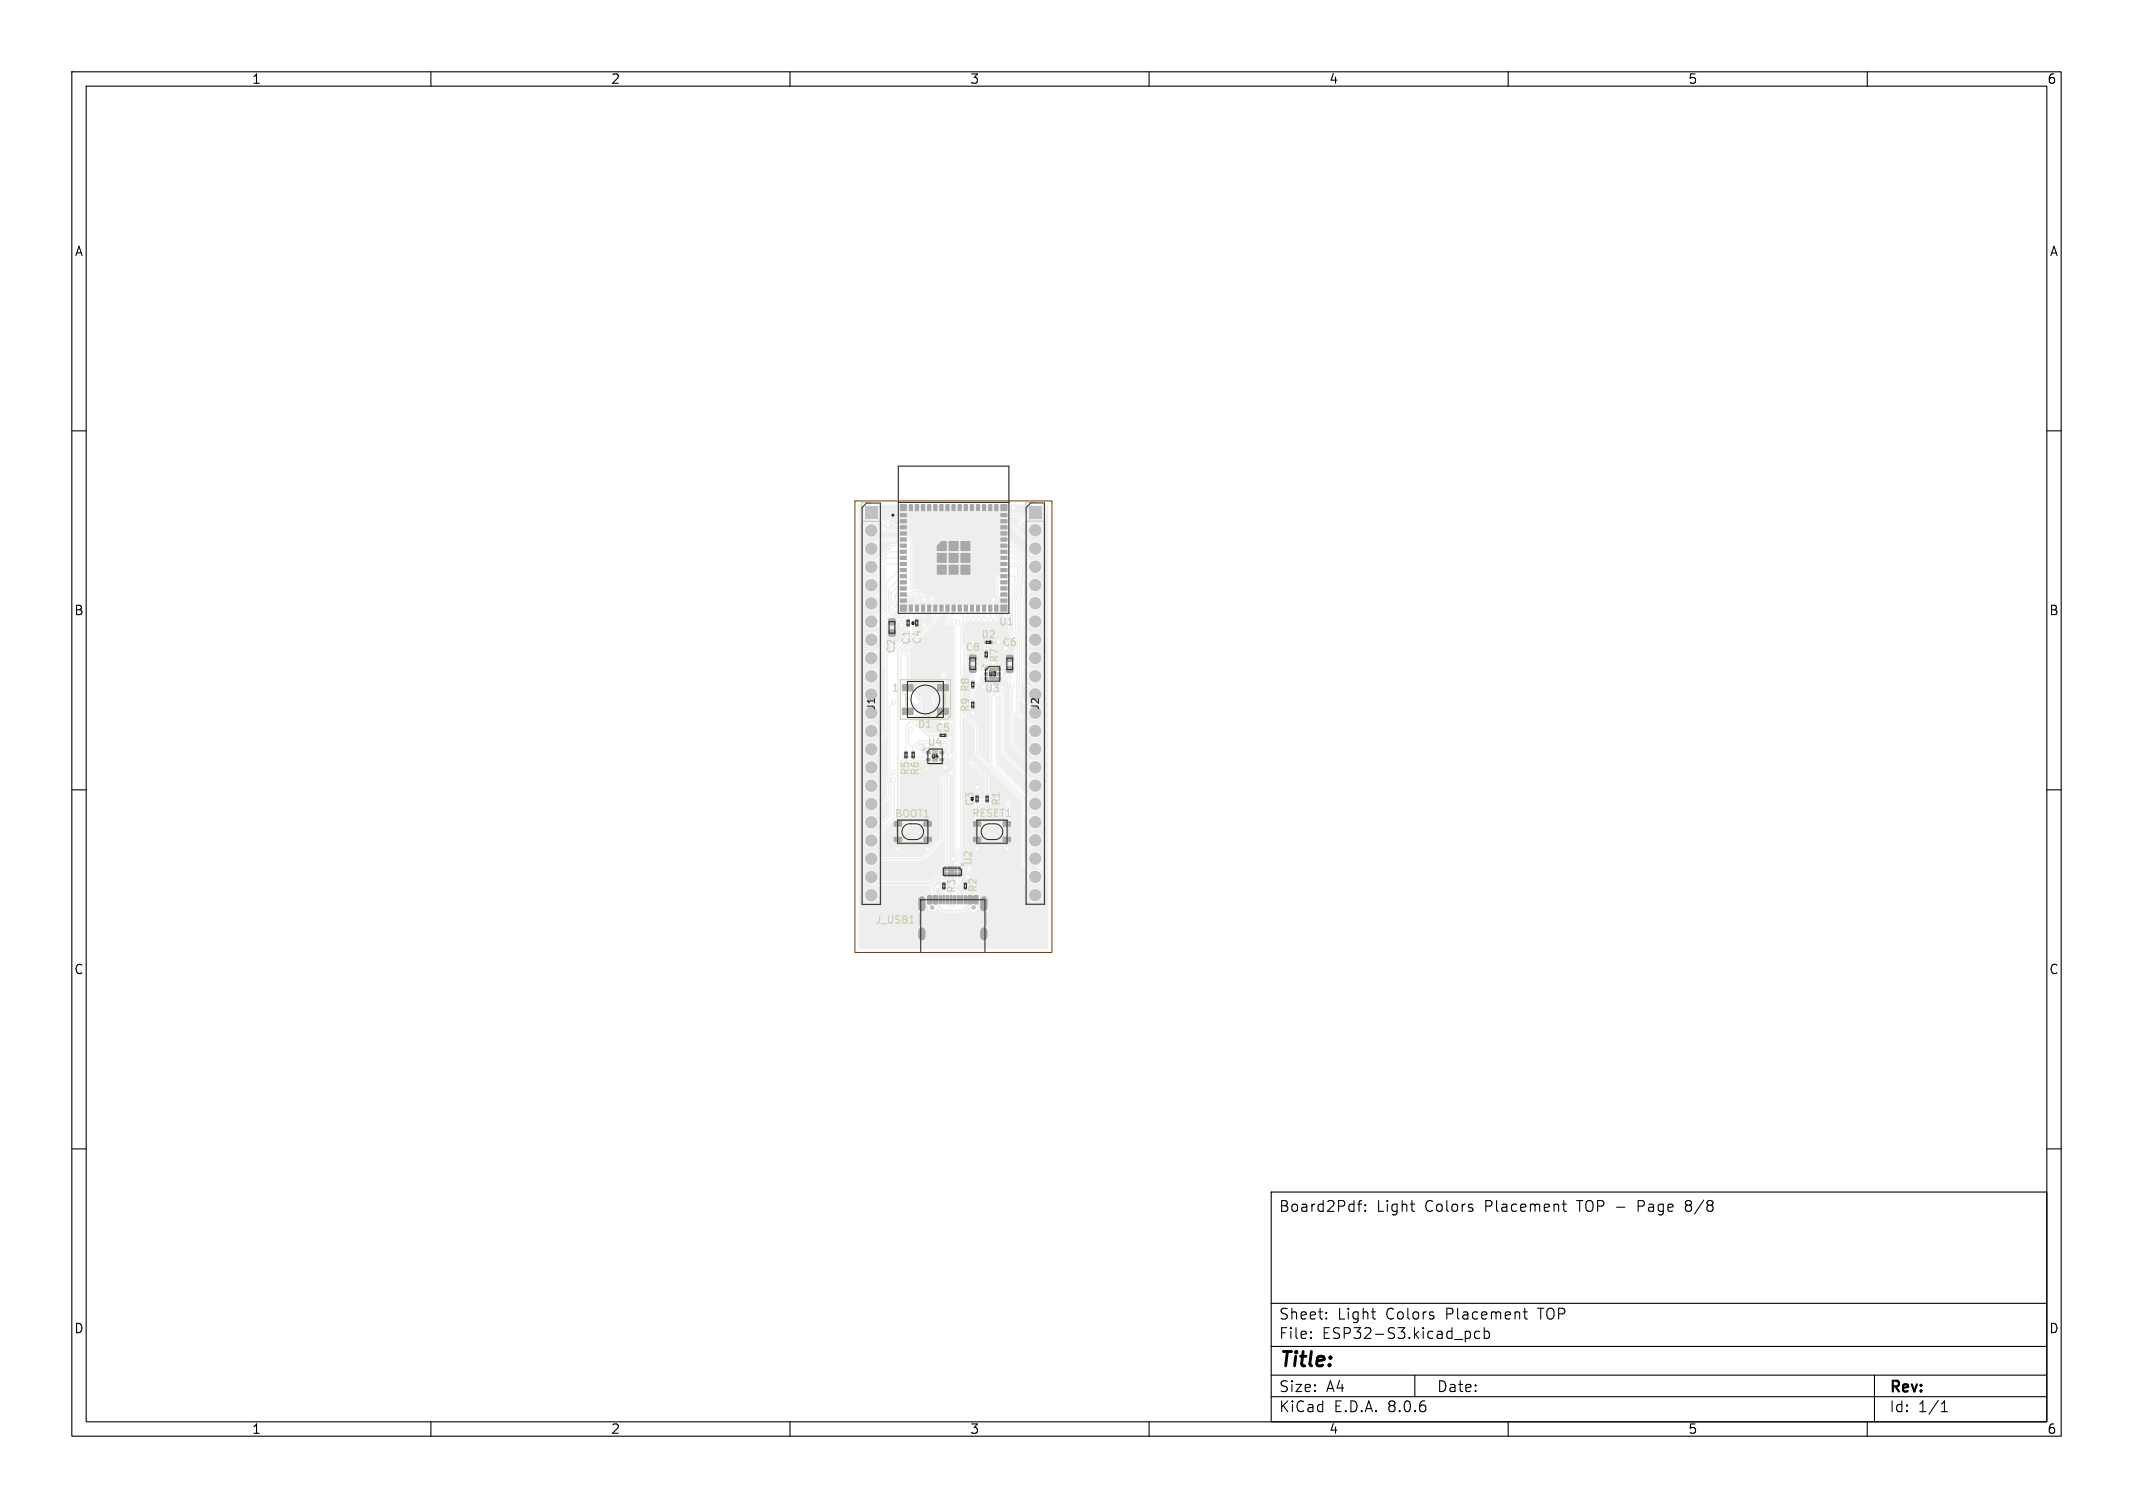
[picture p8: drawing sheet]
<svg xmlns="http://www.w3.org/2000/svg" width="297mm" height="210mm" viewBox="0 0 297 210" stroke-linecap="round" stroke-linejoin="round" font-family="sans-serif">
<defs><g id="words">
<text font-size="2.8" x="178" y="190.9">Title:</text>
<g font-size="2.1">
<text x="178" y="169">Board2Pdf:</text>
<text x="191.7" y="169">Light</text>
<text x="198.4" y="169">Colors</text>
<text x="206.9" y="169">Placement</text>
<text x="219.9" y="169">TOP -</text>
<text x="228.5" y="169">Page</text>
<text x="235.3" y="169">8/8</text>
<text x="178" y="184">Sheet:</text>
<text x="186.2" y="184">Light</text>
<text x="193" y="184">Colors</text>
<text x="201.5" y="184">Placement</text>
<text x="214.5" y="184">TOP</text>
<text x="178" y="186.7">File:</text>
<text x="184.1" y="186.7">ESP32-S3.kicad_pcb</text>
<text x="178" y="196.9">KiCad</text>
<text x="178" y="194.1">Size:</text>
<text x="184.7" y="194.1">A4</text>
<text x="185.7" y="196.9">E.D.A.</text>
<text x="193.3" y="196.9">8.0.6</text>
<text x="200" y="194.1">Date:</text>
<text x="263" y="194.3">Rev:</text>
<text x="263" y="196.9">Id:</text>
<text x="267.1" y="196.9">1/1</text>
</g>
<g font-size="1.8">
<text x="35" y="11.9">1</text>
<text x="85" y="11.9">2</text>
<text x="135" y="11.9">3</text>
<text x="185" y="11.9">4</text>
<text x="235" y="11.9">5</text>
<text x="285" y="11.9">6</text>
<text x="10.3" y="35.9">A</text>
<text x="285.4" y="35.9">A</text>
<text x="10.3" y="85.9">B</text>
<text x="285.3" y="85.9">B</text>
<text x="10.3" y="135.9">C</text>
<text x="285.3" y="135.9">C</text>
<text x="10.3" y="185.9">D</text>
<text x="285.3" y="185.9">D</text>
<text x="35" y="199.9">1</text>
<text x="85" y="199.9">2</text>
<text x="135" y="199.9">3</text>
<text x="185" y="199.9">4</text>
<text x="235" y="199.9">5</text>
<text x="285" y="199.9">6</text>
</g>
<g font-size="1.4" fill="#cca">
<text x="126.9" y="89.9" transform="rotate(-90 126.9 89.9)">C1</text>
<text x="128.4" y="89.8" transform="rotate(-90 128.4 89.8)">C4</text>
<text x="139" y="87.3">U1</text>
<text x="124.8" y="91.1" transform="rotate(-90 124.8 91.1)">C2</text>
<text x="134.3" y="90.8">C8</text>
<text x="139.2" y="92.4" transform="rotate(-90 139.2 92.4)">R7</text>
<text x="139.5" y="90.2">C6</text>
<text x="124.1" y="96.5">1</text>
<text x="127.7" y="101.6">D1</text>
<text x="137.1" y="96.6">U3</text>
<text x="126.8" y="108.1" transform="rotate(-90 126.8 108.1)">R5</text>
<text x="128.1" y="108.1" transform="rotate(-90 128.1 108.1)">R6</text>
<text x="135.3" y="114">RESET1</text>
<text x="139.4" y="112.3" transform="rotate(-90 139.4 112.3)">R1</text>
<text x="124.5" y="114">BOOT1</text>
<text x="133.2" y="124.5" transform="rotate(-90 133.2 124.5)">R3</text>
<text x="135.5" y="120.6" transform="rotate(-90 135.5 120.6)">U2</text>
<text x="136.2" y="124.4" transform="rotate(-90 136.2 124.4)">R2</text>
<text x="121.8" y="128.8">J_USB1</text>
</g>
<g font-size="1.4" fill="#222">
<text x="136.5" y="89.1">D2</text>
<text x="122" y="99" transform="rotate(-90 122 99)">J1</text>
<text x="135.1" y="99.3" transform="rotate(-90 135.1 99.3)">R9</text>
<text x="135.1" y="96.5" transform="rotate(-90 135.1 96.5)">R8</text>
<text x="144.9" y="99" transform="rotate(-90 144.9 99)">J2</text>
<text x="129.1" y="104.1">U4</text>
<text x="130.2" y="102.1">C5</text>
<text x="135.7" y="112.4" transform="rotate(-90 135.7 112.4)">C3</text>
</g>
<g font-size=".7" fill="#222">
<text x="137.6" y="94.2">U3</text>
<text x="129.6" y="105.7">U4</text>
</g>
<g font-size=".3" fill="#222">
<text x="127.3" y="87" transform="rotate(-90 127.3 87)">C1</text>
<text x="135.6" y="111.5" transform="rotate(-90 135.6 111.5)">C3</text>
</g>
</g></defs>
<g fill="#eee" stroke="#eee" stroke-width=".14">
<path d="M135 92.8h.9v.8h-.9z"/>
<path d="M135 91.3h.9v.7h-.9z"/>
<path d="M140.2 91.3h.8v.8h-.8z"/>
<path d="M140.2 92.8h.8v.8h-.8z"/>
<path d="M123.8 86.2h.8v.8h-.8z"/>
<path d="M123.8 87.8h.8v.7h-.8z"/>
<path d="M129.8 104.5h.7v1.6h-.7z"/>
<path d="M130.8 104.7h.7v.4h-.7z"/>
<path d="M130.8 105.6h.7v.4h-.7z"/>
<path d="M128.9 105.6h.6v.4h-.6z"/>
<path d="M128.9 104.7h.6v.4h-.6z"/>
<path d="M137.2 93h.3v.4h-.3z"/>
<path d="M137.2 93.7h.3v.3h-.3z"/>
<path d="M137.2 94.3h.3v.4h-.3z"/>
<path d="M138.9 94.3h.4v.4h-.4z"/>
<path d="M138.9 93.7h.4v.3h-.4z"/>
<path d="M138.9 93h.4v.4h-.4z"/>
<path d="M137.7 93.1h1v1.6h-1z"/>
<path d="M133.5 120.7h.2v.6h-.2z"/>
<path d="M133 120.7h.2v.6h-.2z"/>
<path d="M132.4 120.7h.4v.7h-.4z"/>
<path d="M132 120.7h.2v.6h-.2z"/>
<path d="M131.5 120.7h.2v.6h-.2z"/>
<path d="M131.5 121.5h.2v.6h-.2z"/>
<path d="M132 121.5h.2v.6h-.2z"/>
<path d="M132.4 121.5h.4v.6h-.4z"/>
<path d="M133 121.5h.2v.6h-.2z"/>
<path d="M133.5 121.5h.2v.6h-.2z"/>
<path d="M130.5 77.1h1.2v1.2h-1.2z"/>
<path d="M130.5 78.7h1.2v1.2h-1.2z"/>
<path d="M132.2 78.7h1.2v1.2h-1.2z"/>
<path d="M133.8 78.7h1.2v1.2h-1.2z"/>
<path d="M133.8 77.1h1.2v1.2h-1.2z"/>
<path d="M133.8 75.4h1.2v1.2h-1.2z"/>
<path d="M132.2 75.4h1.2v1.2h-1.2z"/>
<path d="M132.2 77.1h1.2v1.2h-1.2z"/>
<path d="M130.5 76l.6-.6h.6v1.2h-1.2z"/>
<path d="M126.6 70.3h.4v.8h-.4z"/>
<path d="M127.5 70.3h.4v.8h-.4z"/>
<path d="M128.3 70.3h.4v.8h-.4z"/>
<path d="M129.2 70.3h.4v.8h-.4z"/>
<path d="M130 70.3h.4v.8h-.4z"/>
<path d="M130.9 70.3h.4v.8h-.4z"/>
<path d="M131.7 70.3h.4v.8h-.4z"/>
<path d="M132.6 70.3h.4v.8h-.4z"/>
<path d="M133.4 70.3h.4v.8h-.4z"/>
<path d="M134.3 70.3h.4v.8h-.4z"/>
<path d="M135.1 70.3h.4v.8h-.4z"/>
<path d="M136 70.3h.4v.8h-.4z"/>
<path d="M136.8 70.3h.4v.8h-.4z"/>
<path d="M137.7 70.3h.4v.8h-.4z"/>
<path d="M138.5 70.3h.4v.8h-.4z"/>
<path d="M139.4 71.5h.8v.4h-.8z"/>
<path d="M139.4 72.4h.8v.4h-.8z"/>
<path d="M139.4 73.2h.8v.4h-.8z"/>
<path d="M139.4 74.1h.8v.4h-.8z"/>
<path d="M139.4 74.9h.8v.4h-.8z"/>
<path d="M139.4 75.8h.8v.4h-.8z"/>
<path d="M139.4 76.6h.8v.4h-.8z"/>
<path d="M139.4 77.5h.8v.4h-.8z"/>
<path d="M139.4 78.3h.8v.4h-.8z"/>
<path d="M139.4 79.2h.8v.4h-.8z"/>
<path d="M139.4 80h.8v.4h-.8z"/>
<path d="M139.4 80.9h.8v.4h-.8z"/>
<path d="M139.4 81.7h.8v.4h-.8z"/>
<path d="M139.4 82.6h.8v.4h-.8z"/>
<path d="M139.4 83.4h.8v.4h-.8z"/>
<path d="M138.5 84.3h.4v.8h-.4z"/>
<path d="M137.7 84.3h.4v.8h-.4z"/>
<path d="M136.8 84.3h.4v.8h-.4z"/>
<path d="M136 84.3h.4v.8h-.4z"/>
<path d="M135.1 84.3h.4v.8h-.4z"/>
<path d="M134.3 84.3h.4v.8h-.4z"/>
<path d="M133.4 84.3h.4v.8h-.4z"/>
<path d="M132.6 84.3h.4v.8h-.4z"/>
<path d="M131.7 84.3h.4v.8h-.4z"/>
<path d="M130.9 84.3h.4v.8h-.4z"/>
<path d="M130 84.3h.4v.8h-.4z"/>
<path d="M129.2 84.3h.4v.8h-.4z"/>
<path d="M128.3 84.3h.4v.8h-.4z"/>
<path d="M127.5 84.3h.4v.8h-.4z"/>
<path d="M126.6 84.3h.4v.8h-.4z"/>
<path d="M125.4 83.4h.8v.4h-.8z"/>
<path d="M125.4 82.6h.8v.4h-.8z"/>
<path d="M125.4 81.7h.8v.4h-.8z"/>
<path d="M125.4 80.9h.8v.4h-.8z"/>
<path d="M125.4 80h.8v.4h-.8z"/>
<path d="M125.4 79.2h.8v.4h-.8z"/>
<path d="M125.4 78.3h.8v.4h-.8z"/>
<path d="M125.4 77.5h.8v.4h-.8z"/>
<path d="M125.4 76.6h.8v.4h-.8z"/>
<path d="M125.4 75.8h.8v.4h-.8z"/>
<path d="M125.4 74.9h.8v.4h-.8z"/>
<path d="M125.4 74.1h.8v.4h-.8z"/>
<path d="M125.4 73.2h.8v.4h-.8z"/>
<path d="M125.4 72.4h.8v.4h-.8z"/>
<path d="M125.4 71.5h.8v.4h-.8z"/>
<path d="M139.4 84.3h.8v.8h-.8z"/>
<path d="M139.4 70.3h.8v.8h-.8z"/>
<path d="M125.4 84.3h.8v.8h-.8z"/>
<path d="M125.4 70.3h.8v.8h-.8z"/>
<path d="M139.7 116.6h1v.6h-1z"/>
<path d="M135.5 116.6h1.1v.6h-1.1z"/>
<path d="M139.7 114.4h1v.7h-1z"/>
<path d="M135.5 114.4h1.1v.7h-1.1z"/>
<path d="M135.3 98.3h.3v.4h-.3z"/>
<path d="M135.3 97.6h.3v.4h-.3z"/>
<path d="M135.3 95.5h.3v.4h-.3z"/>
<path d="M135.3 94.8h.3v.4h-.3z"/>
<path d="M137.2 90.6h.3v.4h-.3z"/>
<path d="M137.2 91.3h.3v.4h-.3z"/>
<path d="M127 105.2h.3v.5h-.3z"/>
<path d="M127 104.6h.3v.4h-.3z"/>
<path d="M126 105.3h.3v.4h-.3z"/>
<path d="M126 104.6h.3v.4h-.3z"/>
<path d="M131.3 123.5h.3v.4h-.3z"/>
<path d="M131.3 122.9h.3v.4h-.3z"/>
<path d="M134.3 123.5h.3v.4h-.3z"/>
<path d="M134.3 122.9h.3v.4h-.3z"/>
<path d="M137.3 111.4h.3v.4h-.3z"/>
<path d="M137.3 110.7h.3v.4h-.3z"/>
<path d="M129.2 124.8l.4-.1 .2 .1v.9l-.1 .2-.5-.1z"/>
<path d="M130 124.8l.4-.1 .2 .1v.9l-.1 .2-.5-.1z"/>
<path d="M131.3 124.7l.3 .1-.1 1.1-.2-.1z"/>
<path d="M132.3 124.7l.3 .1-.1 1.1-.2-.1z"/>
<path d="M132.8 124.7l.3 .1-.1 1.1-.2-.1z"/>
<path d="M133.8 124.7l.3 .1-.1 1.1-.2-.1z"/>
<path d="M134.8 124.8l.4-.1 .2 .1v.9l-.1 .2-.5-.1z"/>
<path d="M135.6 124.8l.4-.1 .2 .1v.9l-.1 .2-.5-.1z"/>
<path d="M134.3 124.7l.3 .1-.1 1.1-.2-.1z"/>
<path d="M133.3 124.7l.3 .1-.1 1.1-.2-.1z"/>
<path d="M131.8 124.7l.3 .1-.1 1.1-.2-.1z"/>
<path d="M130.8 124.7l.3 .1-.1 1.1-.2-.1z"/>
<path d="M143.3 70.5h1.7v1.7h-1.7z"/>
<path d="M120.5 70.5h1.7v1.7h-1.7z"/>
<path d="M137.8 89.3h.4v.3h-.4z"/>
<path d="M137.1 89.3h.4v.3h-.4z"/>
<path d="M130.6 95.3h1.4v.9h-1.4z"/>
<path d="M130.6 98.6h1.4v.9h-1.4z"/>
<path d="M125.7 98.6h1.4v.9h-1.4z"/>
<path d="M125.7 95.3h1.4v.9h-1.4z"/>
<path d="M130.8 102.2h.4v.4h-.4z"/>
<path d="M131.4 102.2h.4v.4h-.4z"/>
<path d="M127.5 86.2h.3v.4h-.3z"/>
<path d="M127.5 86.9h.3v.4h-.3z"/>
<path d="M135.9 111.4h.3v.4h-.3z"/>
<path d="M135.9 110.7h.3v.4h-.3z"/>
<path d="M126.3 86.2h.3v.4h-.3z"/>
<path d="M126.3 86.9h.3v.4h-.3z"/>
<path d="M124.5 114.4h1v.7h-1z"/>
<path d="M128.6 114.4h1.1v.7h-1.1z"/>
<path d="M124.5 116.6h1v.6h-1z"/>
<path d="M128.6 116.6h1.1v.6h-1.1z"/>
<circle cx="144.1" cy="124.6" r=".85"/>
<circle cx="144.1" cy="122.1" r=".85"/>
<circle cx="144.1" cy="119.6" r=".85"/>
<circle cx="144.1" cy="117" r=".85"/>
<circle cx="144.1" cy="114.5" r=".85"/>
<circle cx="144.1" cy="111.9" r=".85"/>
<circle cx="144.1" cy="109.4" r=".85"/>
<circle cx="144.1" cy="106.9" r=".85"/>
<circle cx="144.1" cy="104.3" r=".85"/>
<circle cx="144.1" cy="101.8" r=".85"/>
<circle cx="144.1" cy="99.2" r=".85"/>
<circle cx="144.1" cy="96.7" r=".85"/>
<circle cx="144.1" cy="94.2" r=".85"/>
<circle cx="144.1" cy="91.6" r=".85"/>
<circle cx="144.1" cy="89.1" r=".85"/>
<circle cx="144.1" cy="86.5" r=".85"/>
<circle cx="144.1" cy="84" r=".85"/>
<circle cx="144.1" cy="81.5" r=".85"/>
<circle cx="144.1" cy="78.9" r=".85"/>
<circle cx="144.1" cy="76.4" r=".85"/>
<circle cx="144.1" cy="73.8" r=".85"/>
<circle cx="121.3" cy="124.7" r=".85"/>
<circle cx="121.3" cy="122.1" r=".85"/>
<circle cx="121.3" cy="119.6" r=".85"/>
<circle cx="121.3" cy="117" r=".85"/>
<circle cx="121.3" cy="114.5" r=".85"/>
<circle cx="121.3" cy="112" r=".85"/>
<circle cx="121.3" cy="109.4" r=".85"/>
<circle cx="121.3" cy="106.9" r=".85"/>
<circle cx="121.3" cy="104.3" r=".85"/>
<circle cx="121.3" cy="101.8" r=".85"/>
<circle cx="121.3" cy="99.3" r=".85"/>
<circle cx="121.3" cy="96.7" r=".85"/>
<circle cx="121.3" cy="94.2" r=".85"/>
<circle cx="121.3" cy="91.6" r=".85"/>
<circle cx="121.3" cy="89.1" r=".85"/>
<circle cx="121.3" cy="86.6" r=".85"/>
<circle cx="121.3" cy="84" r=".85"/>
<circle cx="121.3" cy="81.5" r=".85"/>
<circle cx="121.3" cy="78.9" r=".85"/>
<circle cx="121.3" cy="76.4" r=".85"/>
<circle cx="121.3" cy="73.9" r=".85"/>
</g>
<path d="M128.4 125.3v1.1M128.4 129.7v.8M137 125.3v1.1M137 129.7v.8" fill="none" stroke="#eee" stroke-width="1"/>
<g fill="#ececec" stroke="#ececec" stroke-width=".14">
<circle cx="135.6" cy="86.2" r=".3"/>
<circle cx="137.9" cy="86.4" r=".3"/>
<circle cx="140.9" cy="95.5" r=".3"/>
<circle cx="137.1" cy="86.3" r=".3"/>
<circle cx="139.6" cy="95.8" r=".3"/>
<circle cx="138.9" cy="80.3" r=".3"/>
<circle cx="136.3" cy="86.2" r=".3"/>
<circle cx="134.8" cy="86.2" r=".3"/>
<circle cx="133.4" cy="86.7" r=".3"/>
<circle cx="144.9" cy="120.7" r=".3"/>
<circle cx="134.9" cy="121" r=".3"/>
<circle cx="143.2" cy="118.2" r=".3"/>
<circle cx="132.4" cy="105.2" r=".3"/>
<circle cx="131.2" cy="108.2" r=".3"/>
<circle cx="131.9" cy="86.9" r=".3"/>
<circle cx="126.8" cy="101.6" r=".3"/>
<circle cx="129.8" cy="83.4" r=".3"/>
<circle cx="124.4" cy="97.8" r=".3"/>
<circle cx="130" cy="85.8" r=".3"/>
<circle cx="124.4" cy="107.5" r=".3"/>
<circle cx="129.1" cy="107" r=".3"/>
<circle cx="124.4" cy="108.7" r=".3"/>
<circle cx="126.4" cy="85.7" r=".3"/>
<circle cx="126.1" cy="87.7" r=".3"/>
<circle cx="127.7" cy="82.8" r=".3"/>
<circle cx="124.6" cy="84" r=".3"/>
<circle cx="126.8" cy="82.8" r=".3"/>
<circle cx="124.7" cy="84.8" r=".3"/>
<circle cx="128.6" cy="85.8" r=".3"/>
<circle cx="134.5" cy="99.8" r=".3"/>
<circle cx="130" cy="97.8" r=".3"/>
<circle cx="138.7" cy="86.2" r=".3"/>
<circle cx="131.4" cy="94" r=".3"/>
<circle cx="140.5" cy="94.7" r=".3"/>
<circle cx="132.5" cy="107.7" r=".3"/>
<circle cx="140.3" cy="111.9" r=".3"/>
<circle cx="142.1" cy="72.9" r=".3"/>
<circle cx="123.6" cy="72.7" r=".3"/>
<circle cx="135.2" cy="106.2" r=".3"/>
<circle cx="127.4" cy="100.7" r=".3"/>
<circle cx="127.8" cy="104" r=".3"/>
<circle cx="126.4" cy="91" r=".3"/>
<circle cx="125.1" cy="86.3" r=".3"/>
<circle cx="127.6" cy="85.7" r=".3"/>
<circle cx="128.7" cy="83.5" r=".3"/>
<circle cx="141.1" cy="70.7" r=".3"/>
<circle cx="125.6" cy="85.7" r=".3"/>
<circle cx="140" cy="85.8" r=".3"/>
<circle cx="138.4" cy="83.5" r=".3"/>
<circle cx="131.6" cy="106.8" r=".3"/>
<circle cx="131.5" cy="103.7" r=".3"/>
<circle cx="132.2" cy="102.8" r=".3"/>
<circle cx="132.5" cy="100.5" r=".3"/>
<circle cx="125.6" cy="88.2" r=".3"/>
<circle cx="125.5" cy="87.1" r=".3"/>
<circle cx="128.7" cy="87.1" r=".3"/>
<circle cx="135.5" cy="89.4" r=".3"/>
<circle cx="139.1" cy="89.4" r=".3"/>
<circle cx="135.5" cy="99.3" r=".3"/>
<circle cx="131.3" cy="100.5" r=".3"/>
<circle cx="125" cy="118.3" r=".3"/>
<circle cx="129.1" cy="118.2" r=".3"/>
<circle cx="132.7" cy="119.6" r=".3"/>
<circle cx="136.1" cy="109.7" r=".3"/>
<circle cx="136.1" cy="118.2" r=".3"/>
<circle cx="140.2" cy="118.2" r=".3"/>
<circle cx="134.7" cy="122.1" r=".3"/>
<circle cx="130.5" cy="123.5" r=".3"/>
</g>
<g fill="none" stroke="#eee" stroke-width=".2">
<path d="M121.3 73.9h4.1l.4 .4M125.8 76h-1.5l-3 3M125.8 77.7h-2.3l-.8 .7v4.2l-1.4 1.4M125.8 79.4h-.6l-1.8 1.7v3.8l-.9 1v2l-1.2 1.2M125.8 75.1h-3.2l-1.3 1.3M125.8 78.5h-2.4l-.3 .3v6l-1.8 1.8M125.8 76.8h-1.9l-1.5 1.5v2.1l-1.1 1.1M126 74.3l.8 .8v6.9l.4 .3h.7l.8 .8v.4M139.8 76h.9l2.4 2.4v2l1.1 1.1M139.8 76.8h1.2l1.7 1.8v2.1l.4 .3v1.9l1.1 1.1M139.8 77.7h1.4l1.2 1.2v1.9l.3 .3v1.9l.3 .4v2l1.2 1.2M139.8 79.4h.5l.5-.5h.6l.3 .3v2l.3 .2v1.8l.1 .1v4.2l.9 .9v2.1l1.2 1.1"/>
<path d="M139.8 78.5h1.7l.6 .6v1.9l.2 .2v1.9l.3 .2v4.2l1.6 1.6M139.8 75.1h.6l3.8 3.8M139.8 72.6h.5l3.9 3.8M139.8 71.7h2.2l2.2 2.2M139.8 70.7h1.3M142.1 71.7v1.2M124.4 97.8l-.6 .6v9.1l-.2 .3v1.3l.1 .1v1.9l-.9 .9h-1.5M125.5 87.1h.9M125.6 81.9l-1 1v1.1M125.6 82.8l-.5 .4v1l-.4 .5M125.6 80.2l-1.8 1.9v3.1l-1 1v4l-1.5 1.5M125.6 81.1l-1.5 1.5v3l-1 1v5.8l-1.8 1.8"/>
<path d="M125.8 84.7v.7l-.2 .2M126.1 87.7h.1M126.1 87.7v.9l-2.6 2.6v10.9l-2.2 2.3M126.8 84.7v.5l-.4 .5M126.8 82.8h-.3l-.1 .1v.3l-.4 .4M127.6 85.5v.9M127.7 87.1h1M127.7 82.8v1.9M128.5 84.7l.1 1M129.8 83.4v.9l-.4 .4M130.2 84.7l-.2 .2v.9M131.1 84.7v.9l-5.7 5.6v5.1l2.3 2.3v.9l-1.5 1.6v3.7h-.3l-.2 .3v.6l.2 .2h3.2"/>
<path d="M131.3 95.8l-1.3 1.3v.7M131.4 94v1.7M131.9 84.7v2.1M131.9 86.8v.1M132.4 86.3h.6l.4 .4M134.5 99.8l1.5 1.5v3.6l6.4 6.4v9l1.8 1.8M134.5 84.7l.3 .3v1.2M135.3 84.7l.3 .3v1.3M135.5 89.4v2.3M135.5 93.2v1.8M135.5 95.7v2.1M136.2 84.7v1.4l.1 .2"/>
<path d="M137 84.7l.1 1.6M137.3 93.8h-.4l-.3 .4v.5l-1 1M137.3 89.5v1.3M137.3 91.5v1.7M137.9 84.7v1.7M138.1 96.7v9.8l4.7 4.7v1.9l1.4 1.4M138.4 83.5h.2l1.2 1.2M138.7 84.7v1.4M138.8 96.8v9.8l5.4 5.4M138.9 80.3v2.7l.7 .6M139.1 89.4h-1.1M139.6 95.8v9l4.6 4.6"/>
<path d="M139.8 81.9h.7l.4 .5v5.4l1 1v8.2l2.3 2.3M139.8 81.1h.7l.8 .7 .1 6 .8 .9v6.1l2 1.9M140 84.9v.9M140 90.3l.6 .5v.6M140 82.8l.6 .6v4.7l1 1v10.1l2.6 2.6M140.1 80.3h1.3v1l.2 .3v1.9l.2 .1v4l.8 .9v4.1l1.6 1.6M140.9 95.5v8.2l3.3 3.2M124.4 107.5l-.5 .6v.8l.2 .1v4.5l-1.1 1h-1.7M124.4 108.7v5.2l-3.1 3.2M125 118.3h.1M125 116.9v1.4M126.8 101.6l-.3 .3v1.7l.7 .6"/>
<path d="M127.2 104.8v-.9l.7-.8h3.8l.4 .4v1.5l-.9 .8M129.2 116.9v1.3M129.2 105.8l-.1 .2v1M129.2 104.8l-.6 .7h-2.4M131.2 108.2v8.8l-2.6 2.6h-7.3M131.3 100.5v-1.4l1.2 1.1v.3M131.5 103.8v.7l-.3 .3M131.8 102.4l.4 .4M132.1 105l.3 .2M132.7 119.6l-.1 .1v1.3M136.1 109.7v1.2M136.1 116.9v1.3"/>
<path d="M140.2 116.9v1.3M140.3 112v2.6M144.2 117.3l-1 .9M131.4 123.7v1.6M132.1 121v.8M132.6 121.8v.8M133.6 121h1.3M134.4 123.7v1.6M134.7 122.1l-.3 .3v.7M144.2 120l.7 .7"/>
</g>
<g fill="none" stroke="#eee" stroke-width=".3">
<path d="M124.4 73.4h1.4M125.5 88.1h-1.3v1.6M126.4 91v4.8l1.7 1.7v2.4l-.7 .8 1.7 1.7h1.9M126.5 86.4h-1.2l-.2-.1h-.6l-.3 .3M127.6 86.4h-.1l-.3 .4v1.5l-2.2 2.2v24.3h4.2M134.2 90.1v2.4l.7 .7h.6M135.5 95.7h.1M137.3 94.5v.8M138.2 93.9v1.8M138.3 92.3v1.5M140.6 93.2v1.3l-.1 .2M127.8 104l.8 .8h.6"/>
<path d="M129.2 103.8l1 1M130.2 105.9l.9 .9h.5M130.4 103.8v1.3M132.5 107.7l-.6 .5v12.2l.2 .2v.4M135.2 106.2l2.3 2.2v2.5M137.5 111.6h-1.4v3.2h4.1M130.3 125.3v.5l.9 1h2.8l1.1-1.1M131.4 123.1h-.5l-.4 .4M132 122.4h-1.8l-.3 .3v1.9l.4 .3M132.1 121.8v.5M135.1 125.7h.1"/>
</g>
<g fill="none" stroke="#eee" stroke-width=".14">
<path d="M125.6 74.1h.2l.2 .2M124.7 84.6v.2M125.8 80.2l-.3 .3h-.2M125.8 81.9l-.3 .3h-.2M125.8 82.8l-.2 .2h-.2M125.8 81.1l-.3 .3h-.2M126.2 83.4h-.2l-.2 .2M126.4 85.7h.1M127.6 86.4h.1M127.7 83.8v.9M128.6 85.7v.1M131.4 94.9l-.1 .9"/>
<path d="M136.3 86.2h.1M137.3 89.4v.7M137.9 84.7v.8M137.9 85.5h.1M138.7 84.7v.7M139.6 83.6h.2M139.8 80.2l.3 .1M139.8 82.8l.3 .3h.2M127.2 105.4v.1M131.6 105.5l-.4 .3M140.3 114.6l-.1 .2M144.2 117v.3"/>
<path d="M144.2 119.6v.4M130.3 124.9v.4M132.1 121h.1M132.1 121.4h.1M132.1 121.4v.6M132.1 122h.1M133.1 121.8h.1M133.1 121h.1M133.6 121.8v.5M133.6 121.6h.1M133.6 121v.6M135.1 125.3v.4"/>
<path d="M135.1 125.3h.1"/>
</g>
<path d="M132.8 84.7v.7l-.4 .4v.8l.6 .6v31l.2 .2-.1 4.5M133.6 84.7v.4l.6 .6v1l-.5 .5v31l-.2 .2 .1 3.9M131.9 124.1v1.9l.2 .2h.7l.1-.1v-.8M132.4 124.3v1M133.4 124.2v1.1" fill="none" stroke="#eee" stroke-width=".16"/>
<path d="M121.3 71.3l2.1 2.1h2.4M123.6 72.7l.8 .7M135.5 93.2h1.8M139.1 93.2h.8M139.9 93.2h.7M139.9 93.2v.7l-.6 .6h-.2M121.3 122.1l.9 .9h7.5l.2 .2" fill="none" stroke="#eee" stroke-width=".4"/>
<g fill="#eee">
<path d="M119.6 70.3h.8v2h1.4l1.2 1.2-.1 .1h-.6a1.01 1.01 0 0 0-1.3-.6 1.01 1.01 0 0 0-.5 1.4 1.05 1.05 0 0 0 1 .4 1.05 1.05 0 0 0 .8-.7h2.9v.1l.1 .3a.19 .19 0 0 1 .1 .3 .19 .19 0 0 1-.2 .1h-2.7l-.7 .7a.99 .99 0 0 0-1.5 .6 .99 .99 0 0 0 1.2 1.2 .99 .99 0 0 0 .7-1.5l.5-.5h2.5l.2 .2-.2 .2h-1.1l-2.2 2.3a1.01 1.01 0 0 0-1.4 .4 1.01 1.01 0 0 0 .4 1.4 1.23 1.23 0 0 0 1.2-.3l.1 .7-.3 .3a1.01 1.01 0 0 0-1.5 .5 1.01 1.01 0 0 0 .7 1.4 1.06 1.06 0 0 0 1.1-1.6l.2-.1h.1v1.7l-.7 .7a.99 .99 0 0 0-1.5 .6 .99 .99 0 0 0 1.2 1.2 .99 .99 0 0 0 .7-1.5l.5-.5h.2v1.7l-1.1 1a.99 .99 0 0 0-1.3 .3 .99 .99 0 0 0 .3 1.4 .99 .99 0 0 0 1.3-.2l.1 .1v.5l-.4 .5a.99 .99 0 0 0-1.5 .6 .99 .99 0 0 0 1.2 1.2 .99 .99 0 0 0 .7-1.5l.2-.3 .2 .1v1.6l-.8 .8a.99 .99 0 0 0-1.5 .7 .99 .99 0 0 0 1.2 1.1 .99 .99 0 0 0 .7-1.5l.5-.5h.2v1.7l-1.1 1a.99 .99 0 0 0-1.5 .7 .99 .99 0 0 0 1.2 1.2 .99 .99 0 0 0 .7-1.5l.9-1h.2v9.3l-1.5 1.5a.99 .99 0 0 0-1.5 .7 .99 .99 0 0 0 1.2 1.1 .99 .99 0 0 0 .7-1.5l1.3-1.3 .1 .1v4.8l-.2 .4 .1 3.1-.8 .8h-.4a1.01 1.01 0 0 0-1.3-.6 1.01 1.01 0 0 0-.5 1.4 1.05 1.05 0 0 0 1 .4 1.05 1.05 0 0 0 .8-.7h.6l.8-.8 .1 .1v1.9l-.9 .9h-.6a1.01 1.01 0 0 0-1.3-.7 1.01 1.01 0 0 0-.5 1.5 1.06 1.06 0 0 0 1.8-.4h.8l.1 .1-1.4 1.4a.99 .99 0 0 0-1.4 .5 .99 .99 0 0 0 .7 1.3 .99 .99 0 0 0 1.2-.9h2.1l.1 .2h.4v-.2h.3v.2h.4v-.2h2.9l.1 .2h.4v-.2h.3v.2h.5v-.2h-7.5l-.1-.5h2.2v.2h.5v-.3h.3v.3h.4v-.2h2.9v.2h.5v-.3h.3v.3h.5l-.1-.3h-1.1l-.1 .1h-2.9v-.1h-3.4l2.1-2h.1v.6l.1 .1h1.1l.2-.2h2.6l.2 .2h1.1l.1-.1-.1-.8h-1.1l-.2 .2h-2.6l-.5-.3v-8.4l.1-.1 .5 .4h2.8l.1 .1v.3a.45 .45 0 0 0-.1 .7 .45 .45 0 0 0 .7 0 .45 .45 0 0 0-.1-.7v-.4h.4l.4 .1v-.7l-1-.1 .2-.2h.8v-.8h.2v.8l.7-.1v-.6h.3v.2h.2v-.1h-.8l-.1-.2-1.8 .2-.5-.5a.67 .67 0 0 0-.4-.6l.1-.1h3.6l.2 .2v1.3l-.1 .1h-.4l.1 .3-.2 .2h-.9v.7l.4-.1h.8l.1-.3 .4-.3a.61 .61 0 0 0 .7 .1l.1 1.6-.1 .1a.46 .46 0 0 0-.7 .4l-.3 .3a.47 .47 0 0 0-.8-.1 .47 .47 0 0 0 .1 .7l-.1 8.3-2.5 2.5-6.1-.1a.99 .99 0 0 0-1.5-.5 .99 .99 0 0 0 0 1.6 .99 .99 0 0 0 1.5-.6h6.3l2.8-2.7v-8.5l.2-.1v11.9l-.2 .3-.1 1.3-1.2 .1-.6 .6h-7.1l-.2-.1a.99 .99 0 0 0-.4-1.3 .99 .99 0 0 0-1.3 .4 .99 .99 0 0 0 .4 1.3l.4 .1 .4-.1 .4 .3h7.5l.1 .2-.1 1.9h-.6v-.2h.3v-.6l-.2 .1-.1 .4-.5-.4v.4h-.3v-.4l-.3 .3-.1 .2v.5h.3v.3h-.3v.5l.1 .3 .2 .2h.1v-.3h.3v.3l.4-.3 .1-.7h-.3v-.3h.3l.3 .4a.59 .59 0 0 0 .3 .8 .59 .59 0 0 0 .8-.4h.1l.7 .6h2.8l.8-.7h.2a.61 .61 0 0 0 .8 .5 .61 .61 0 0 0 .3-.9l.2-.3h.4v.3h-.3v.5l.1 .3 .3 .2v-.3h.3v.3l.5-.3v-.7h-.3v-.3h.3v-.5l-.1-.2-.4-.3v.4h-.3v-.4l-.4 .4-.3-.4h7.1a.98 .98 0 0 0 1.4 .8 .98 .98 0 0 0 .1-1.6 .98 .98 0 0 0-1.5 .6v.2l-7.2-.1v.8l-.4 .1-.1-.3h.2v-.6l-.2 .1-.2-.1h-.6v-1.4h-.6l.1 1.4h-.5l-.1-.1a.51 .51 0 0 0-.6-.6v-.2l.8-.8h.9l-.1-.2v.2h-.3v-.2l-.2 .2h-.3l.1-1.6 .6-.1a.45 .45 0 0 0 .7 .2 .45 .45 0 0 0 0-.7 .45 .45 0 0 0-.7 .1h-.6l-.2-.3v-2l.2-.3v-1.1h1.5l.1 .2h.4v-.2h.3v.2h.4l.1-.2h2.9l.1 .2h.4v-.2h.2v.2h.4l.1-.1v-.1h-6.9v-.5h1.5v.2h.5v-.3h.3v.3h.5v-.2h2.9v.2h.5v-.3h.2v.3h.5l-.1-.3h-1l-.1 .1h-2.9l-.1-.1-2.7 .1v-5.8h2.4l-.1-.2v.2h-.3v-.2l-.1 .2h-1.9v-4.6h.9a.48 .48 0 0 0 .5 .5l1.9 1.9-.1 2.6-.7 .1-.1-.2h-.5v3.1l-.4 .2v.8h1.2l.2-.2h2.7l.2 .2h1.1v-.8l-.2-.2v-1.9a.45 .45 0 0 0 0-.7 .45 .45 0 0 0-.7 .1 .45 .45 0 0 0 .2 .7v1.9h-.5l-.1 .2h-2.7l-.5-.3v-2.3h1.3l.2-.1-.1-3.4-2-2.2a.43 .43 0 0 0-.4-.4 .43 .43 0 0 0-.5 .4h-.9l.1-6.2 .6 .2 1.1 1.2 .1 3.7 6.3 6.4v8.9l1.2 1.1a1.02 1.02 0 0 0 .3 1.4 1.02 1.02 0 0 0 1.4-.3 1.11 1.11 0 0 0-.3-1.4 .51 .51 0 0 0 .6-.4 .51 .51 0 0 0-.4-.6 1 1 0 0 0-.4-1.5 1 1 0 0 0-1.4 .8 1 1 0 0 0 1.3 1.1l.1 .5-.9 .2-1-1v-2.1h.2v.1a.45 .45 0 0 0 .6 .3 .45 .45 0 0 0 .3-.6h.1a.99 .99 0 0 0 1.3-1 .99 .99 0 0 0-1.3-.9 .99 .99 0 0 0-.4 1.5l-.5 .3-.1 .3h-.2v-4.8h.2l.5 .6a.99 .99 0 0 0 .7 1.5 .99 .99 0 0 0 1.1-1.2 .99 .99 0 0 0-1.5-.7l-.6-.6v-1.7l.1-.1a.41 .41 0 0 1 .1 .7 .99 .99 0 0 0 1.1 1 .99 .99 0 0 0 .8-1.3 .99 .99 0 0 0-1.5-.5l-4.6-4.6v-9.3l.2-.3 .1 .1v7.9l4 3.9a1.01 1.01 0 0 0 .4 1.5 1.01 1.01 0 0 0 1.4-.5 1.03 1.03 0 0 0-.3-1.2 1.03 1.03 0 0 0-1.2-.1l-3.8-3.8v-8.5a.45 .45 0 0 0 .1-.7 .45 .45 0 0 0-.7 0 .45 .45 0 0 0 .1 .7v.3l-.1 .1a.48 .48 0 0 0-.7-.2v.1a.47 .47 0 0 0-.8-.1 .47 .47 0 0 0 .1 .7v9.2l-1.6-1.5v-3.6l-1.3-1.4a.48 .48 0 0 0-.3-.5 .48 .48 0 0 0-.6 .2l-.1-.9h1.3l.1 .2v-.2h.3v.2l.2-.2h-1.9l.1-5.8h.1l1.1 1.1v.8l-.1 .2v.9l.1 .2v2.3h.6l-.1-2.3 1.1-1.2v-.1h.2l.2 .1v-.1h.3v.1l.1-.1h-.8v-.4l.1-.1 .1 .2h.6v-2.6h2.4l.2 .4h.3v-.4h-2.9l.1-.4h2.3v.1h.5v-.4l-.3 .1-.2 .2h-2.3l-.1-1.6 .1-.1h.1v-.1h.3v.1h.1l.1-.1h-.5v-.3h.5l-.1-.1-.1 .1h-.3v-.2h-.3h-.4l-.1 .2v.3l.1 .2v.7l-.1 .2v.9l.1 .2-.1 1.1h-.9l-.4-.3-.9 .1-.3-.3v-.6h.4v.3l.3 .1h.1v-.4h.3v.4l.3-.1 .1-.3h-1.5v-.4l.8 .1v-.4h.3v.4h.4v-.1l-.3-.3h-.6l-.2 .3h-.4v-1a.45 .45 0 0 0 .1-.6 .45 .45 0 0 0-.6-.1l-.1-2.4 .4-.4 .1-.4a.63 .63 0 0 0 .8-.1 .53 .53 0 0 0 .8 .1 .68 .68 0 0 0 .7 0 .53 .53 0 0 0 .8 .1 .51 .51 0 0 0 .9-.1 .46 .46 0 0 0 .6-.1 .46 .46 0 0 0-.1-.6l.2-1h.2v.4h.3v-.4h-.5v-.5h.2v.2h.3v-.3l-.5 .1-.1-.1h-.5a.22 .22 0 0 1-.2 .1 .22 .22 0 0 1-.2-.1h-.5l-.1 .2-.3-.2h-.4l-.2 .2-.2-.2h-.5l-.1 .2-.3-.2h-.4l-.2 .2-.2-.2h-.5l-.1 .2-.3-.2h-.4l-.2 .2-.2-.2h-.5l-.1 .2-.3-.2h-.4l-.2 .2-.2-.2h-.4l-.2 .2-.2-.2-.5-.1v-.3a.44 .44 0 0 0 0-.7 .44 .44 0 0 0-.6 .1 .44 .44 0 0 0 .1 .6v.3l-.4 .1-.1 .2-.2-.2h-.5a.18 .18 0 0 1-.2 .1 .18 .18 0 0 1-.2-.2v-.9l.3-.2 .2 .2a.44 .44 0 0 0 .1 .7 .44 .44 0 0 0 .6-.2 .44 .44 0 0 0-.2-.6l-.9-1h-.7l-.2-.2-.1-1.6h11.5l.2 .4 .1 2.4 .4 .5 .1 .4h1.1l-.1 .2h-.4v1h.5v2.9l1 1.1v2.2l-.2 .1a.47 .47 0 0 0-.4-.4v1.1h.2l.3-.3h.1l-.1 1h-.1l-.3-.3-.7 .1-.3 .2h-.8a.45 .45 0 0 0-.3 .7v.4l.1 .2a.4 .4 0 0 0 .1 .6h.5l.6-.6a.12 .12 0 0 1 .2-.1 .12 .12 0 0 1 0 .2l-.1 .1a.48 .48 0 0 0-.1 .5 .48 .48 0 0 0 .5 .3v.1a.56 .56 0 0 0 .1 .7v7.7l2.6 2.6a1.01 1.01 0 0 0 .4 1.4 1.01 1.01 0 0 0 1.4-.5 1.03 1.03 0 0 0-.3-1.1 1.03 1.03 0 0 0-1.2-.1l-1.7-1.7h1.3a.98 .98 0 0 0 1.4 .9 .98 .98 0 0 0 .1-1.6 .98 .98 0 0 0-1.5 .5v.2h-1.3l-.7-.7v-4.3h.2l1.9 2a.99 .99 0 0 0 .7 1.5 .99 .99 0 0 0 1.1-1.2 .99 .99 0 0 0-1.5-.7l-1.7-1.7-.1-1.8h.2l1.3 1.3a1.01 1.01 0 0 0 .4 1.4 1.01 1.01 0 0 0 1.4-.5 1.03 1.03 0 0 0-.3-1.1 1.03 1.03 0 0 0-1.2-.1l-1.4-1.5v-1.7h.1l1 .9a1.01 1.01 0 0 0 .4 1.4 1.01 1.01 0 0 0 1.3-.4 1.03 1.03 0 0 0-.2-1.1 1.03 1.03 0 0 0-1.2-.2l-1.1-1.1v-1.7h.1l.7 .7a.99 .99 0 0 0 .7 1.4 .99 .99 0 0 0 1.1-1.1 .99 .99 0 0 0-1.5-.7l-.8-.8v-1.7h.2l.3 .3a.99 .99 0 0 0 .7 1.5 .99 .99 0 0 0 1.1-1.1 .99 .99 0 0 0-1.5-.7l-.4-.4 .1-.7a1.02 1.02 0 0 0 1.4 .2 1.02 1.02 0 0 0 .3-1.4 1.02 1.02 0 0 0-1.4-.3l-.8-.8v-1.7h.2l.3 .3a.99 .99 0 0 0 .7 1.5 .99 .99 0 0 0 1.1-1.1 .99 .99 0 0 0-1.5-.7l-.3-.4v-.6a1.02 1.02 0 0 0 1.4 .1 1.02 1.02 0 0 0 .3-1.4 1.02 1.02 0 0 0-1.4-.3l-.3-.3v-.6h.1a.99 .99 0 0 0 1.4 0 .99 .99 0 0 0 .2-1.3 .99 .99 0 0 0-1.4-.3l-.3-.3 .1-.7a1.02 1.02 0 0 0 1.4 .1 1.02 1.02 0 0 0 .1-1.4 1.02 1.02 0 0 0-1.3-.3l-3.1-3.1-.3-.1h-.9v.1v.5a.18 .18 0 0 1 .1 .2 .18 .18 0 0 1-.1 .2v.5a.18 .18 0 0 1 .1 .2 .18 .18 0 0 1-.1 .1v.5a.18 .18 0 0 1 .1 .2 .18 .18 0 0 1-.1 .2v.5a.18 .18 0 0 1 .1 .2 .18 .18 0 0 1-.1 .1v.5a.18 .18 0 0 1 .1 .2 .18 .18 0 0 1-.1 .2v.4a.17 .17 0 0 1 .1 .3 .17 .17 0 0 1-.3 0h-.3l-.3 .4h-11.5v-.8h3.4v.4l.1 .1h.5v-.5h.3v.5h.5v-.5h.3v.5h.5v-.5h.3v.5h.5l.1-.5h.2l.1 .5h.5v-.5h.3v.5h.4l.1-.1v-.4h-8.1v-.8h3.4v.5h.6v-.6h.3v.6h.5v-.5h.3v.5h.5v-.6h.3v.6h.6v-.5h.2v.5h.6v-.6h.3v.6h.5v-.5l-.1-.1h-1.2l-.1 .1-.3-.1h-1.2l-.1 .1-.4-.1-4.7 .1v-.9h3.4v.5l.1 .1h.5v-.6h.3v.6h.5v-.6h.3v.6h.5v-.6h.3v.6h.5l.1-.6h.2l.1 .6h.5v-.6h.3v.6h.4l.1-.1v-.5h-8.1v-.7h3.4v.4h.6v-.5h.3v.5h.5v-.4h.3v.4h.5v-.5h.3v.5h.6v-.4h.2v.4h.6v-.5h.3v.5h.5v-.4l-.1-.1h-1.2l-.1 .1-.3-.1h-1.2l-.1 .1-.4-.1-4.7 .1v-.9h3.4v.5l.1 .1h.5v-.6h.3v.6l.5-.1v-.5h.3v.5h.5v-.5h.3v.5h.5l.1-.5h.2l.1 .5h.5v-.5h.3v.5h.4l.1-.1v-.4h-8.1v-.3h4v-.5l-.5 .5h-3.5v-.6h4.3v.6h.5v-.5h.3v.5h.5v-.6h.3v.6h.6v-.5h.2v.5h.6v-.6h.3v.6h.5v-.5l-.1-.1h-1.2l-.1 .1-.3-.1h-1.2l-.4 .1-.1-.1h-4.7v-.3l-.5-.6h12.8l.1 .2h.2v-.2h.3v.2h.3l.1-.2h-13.8l-.2-.1v-.2h13.3v-.1h.3v.1h.4l-.1-.1h-.8l-.1 .1h-13a.22 .22 0 0 1-.2-.2 .22 .22 0 0 1 .2-.2l13-.1v.1h.3v-.1h.3v.1h.3l.1-.1h-14v-.4l13.3 .1v-.2h.3v.2l.4-.1-.1-.1h-.8l-.1 .1h-13l-.1-.1h-1.6l-.4-.4h1.1l.1 .2h.2v-.2h.3v.2h.3l.1-.2h-2.1l-.2-.3h1.6v-.1h.3v.1h.4l-.1-.1-2.2 .1a.49 .49 0 0 0-.5-.1 .49 .49 0 0 0-.4 .3l-.8-.7h3l.1 .1h.2v-.1h.3v.1h.3l.1-.1h-4v-.4l3.3 .1v-.2h.3v.2l13.4-.1v.5a.16 .16 0 0 1 .1 .2 .16 .16 0 0 1-.1 .1v.6h1l3 2.9a1.01 1.01 0 0 0 .4 1.4 1.01 1.01 0 0 0 1.4-.4 1.04 1.04 0 0 0-.3-1.2 1.04 1.04 0 0 0-1.2-.1l-3.2-3.1a.2 .2 0 0 1-.3-.2 .2 .2 0 0 1 .3-.2h1.4v.5a.44 .44 0 0 0-.1 .6 .44 .44 0 0 0 .6 .2 .44 .44 0 0 0 .1-.6l.2-.1 .7 .7a.99 .99 0 0 0 .7 1.5 .99 .99 0 0 0 1.1-1.1 .99 .99 0 0 0-1.5-.7l-1.5-1.5-2.7-.1-.1 .1h-13l-.1-.1h-.8l-.1 .1h-3v-.7h3l.1 .4h.2v-.4h.3v.4h.4v-.4h.2l.1 .4 .1-.4h.3v.4l.1-.1v-.3h.3l.1 .4v-.4h.3v.4l.2-.1v-.3h.2l.1 .4 .1-.4h.3v.4l.1-.1v-.3h.3l.1 .4v-.4h.3v.4l.2-.1v-.3h.2l.1 .4 .1-.4h.3v.4l.1-.1v-.3h.3l.1 .4v-.4h.3v.4l.2-.1v-.3h.2l.1 .4 .1-.4h.3v.4l.1-.1v-.3h.3l.1 .4v-.4h.3v.4l.2-.1v-.3h.2l.1 .4 .1-.4h.3v.4l.1-.1v-.3h.3l.1 .4v-.4h.3v.4l.2-.1v-.3h.2l.1 .4 .1-.4h.3v.4l.1-.1v-.3h.3l.1 .4v-.4h.3v.4l.2-.1v-.3h.2l.1 .4 .1-.4h.3v.4l.1-.1v-.3h.3l.1 .4v-.4h.3v.4l.2-.1v-.3h.2l.1 .4h.1v-.4h.3v.4l.1-.1v-.3h.3v.4h.3v-.4h.3v.4h.3l.1-.4h-18v-.4l.1-.1h2.8l.1 .2h1v-.2h.1l.1 .2h.6v-.2h.2l.1 .2h.6v-.2h.1l.1 .2h.6v-.2h.2l.1 .2h.6v-.2h.1l.1 .2h.6v-.2h.2l.1 .2h.6v-.2h.1l.1 .2h.6v-.2h.2l.1 .2h.6v-.2h.1l.1 .2h.6v-.2h.2l.1 .2h.6v-.2h.1l.1 .2h.6v-.2h.2l.1 .2h.6v-.2h.1l.1 .2h.6v-.2h.2l.1 .2h.6v-.2h.1l.1 .2h.6v-.2h.2l.1 .2h1l.1-.2h2.7h.1v.9h.5v.3h-.5v.7l.1 .1h.7v-.5h.3v.5l.8-.1v-.7h-.5v-.3h.5v-.9h.8l.1 .1v61.6l-.1 .1h-26.3l-.1-.1v-2.4h8.3v.3h.3v.3h-.3l.1 .6 .3 .2v-.3h.3v.3l.2-.1a.71 .71 0 0 0 .3-.7h-.3v-.3h.3v-.3h7.4v.3h.3v.3h-.3l.1 .6 .3 .2v-.3h.3v.3l.3-.1a.71 .71 0 0 0 .2-.7h-.3v-.3h.3v-.3l-.1-.3-.4-.2v.3h-.3v-.3l-.3 .2-.1 .3h-7.4l-.2-.3-.3-.2v.3h-.3v-.3l-.3 .2-.1 .3h-8.3v-5.1h1.3v.3h-.4l.1 .4 .3 .3 .4 .1v-.5h.3v.5a.94 .94 0 0 0 .7-.8h-.4v-.3h.4l-.2-.5-.5-.3v.5h-.3v-.5a.94 .94 0 0 0-.8 .8h-.9v-15.1h.8v.2a.98 .98 0 0 0 1.6 .6 .98 .98 0 0 0-.2-1.7 .98 .98 0 0 0-1.4 .9h-.8v-2.5h.8v.2a.98 .98 0 0 0 1.6 .6 .98 .98 0 0 0-.2-1.7 .98 .98 0 0 0-1.4 .9h-.8v-5.1h.8v.2a.98 .98 0 0 0 1.6 .6 .98 .98 0 0 0-.2-1.7 .98 .98 0 0 0-1.4 .9h-.8v-2.5h.8v.2a.98 .98 0 0 0 1.6 .5 .98 .98 0 0 0-.2-1.6 .98 .98 0 0 0-1.4 .9h-.8v-2.6h.8v.2a.98 .98 0 0 0 1.6 .6 .98 .98 0 0 0-.2-1.7 .98 .98 0 0 0-1.4 .9h-.8z"/>
<path d="M132.4 108.1l.3-.1 .1 .1v10.1l.2 .3v2l-.2 .1v1.6l.1 .1v.4l-1 1.1-.1-.1-.1-.5h-.6v.7l.1 .2-.1 .5-.5 .1-.3-.2-.1-1.4a.33 .33 0 0 1 .2-.5h.7l.1 .1-.1 .2h.6v-.2l.1-.1a.5 .5 0 0 0 .6-.2l.1-.2v-1.6l-.3-.3v-11.9z"/>
<path d="M131.4 85h.2l.1 .2v1.2a.45 .45 0 0 0 0 .8 .45 .45 0 0 0 .7-.2l.4 .3-.1 17.6-.4-.1-.1-1.4-.4-.4-.7-.1 .2-.2h.2v-.2h.3v.2l.1-.1v-.1h-.4v-.3h.4l-.1-.1v.1h-.3v-.1h-.4h-1.9l-1.4-1.4 .6-.7v-.8h2.1v.3l.1 .1h.6v-.4h.3v.4h.5l.1-.1 .1-.3h-3.8v-.5h2.1v.2h.7v-.4h.3v.4h.7l-.1-.3-.1-.1h-1.4l-.1 .2h-2.1v-.9h1.2a.45 .45 0 0 0 .7 .4 .45 .45 0 0 0-.1-.8v-.3l.8-.7 1-.1 .2-.1v-.9l-.2-.1-.4-.1v-.7a.45 .45 0 0 0 .1-.7 .45 .45 0 0 0-.7 0 .45 .45 0 0 0 .1 .7v.7l-.5 .1-.2 .1v1l-.6 .6v.5l-.2 .4h-1.2l-.1-.5-1-1.1v-.9l-.2-.1-.4-.1v-3.7a.46 .46 0 0 0-.1-.8l-.1-.2 4.8-4.7v-.4z"/>
<path d="M123.4 86.6h.2v.3l.1 .2 .8 .1a.57 .57 0 0 0 .4-.6l1.2 .1 .1 .2 .4 .1-.1 .2h-.4a.48 .48 0 0 0-.4 .4 .48 .48 0 0 0 .2 .5v.5l-2.5 2.3v-2.6h.2l.1 .3 .2 .1h.2v-.4h.3v.4l.2-.1 .2-.3h-1.4v-.4l.7 .1v-.4h.3v.4h.4l-.1-.3a.99 .99 0 0 0-1 0l-.1 .2h-.2z"/>
<path d="M128 85.8h.1a.47 .47 0 0 0 .7 .3 .47 .47 0 0 0 0-.8 .18 .18 0 0 1 0-.2 .18 .18 0 0 1 .3 .1h.6v.2a.51 .51 0 0 0-.1 .5 .51 .51 0 0 0 .4 .4l-4.6 4.6-.1-.3 2.1-2.2 .1-1.2h.3v.2l.1-.2h-.4v-.2l.1-.1h.3l.1-.6a.26 .26 0 0 1 0-.5z"/>
<path d="M125.4 84l.9-.1a.7 .7 0 0 1 .3-.6l.6-.3 .1 .1 .2 .2v.8a.22 .22 0 0 1-.2 .2 .22 .22 0 0 1-.3-.1h-.5v.9a.11 .11 0 0 1-.1 .1 .11 .11 0 0 1-.1-.1v-.3h-.4v.4l.2 .1a.66 .66 0 0 0 0 .8h-.5a.48 .48 0 0 0-.8-.1h-.7l.2-.4 .1-.4a.57 .57 0 0 0 .8-.2l.1 .2h.3v-1h.3v.3h.4l-.1-.3h-.7z"/>
</g>
<g fill="#fff" stroke="#fff" stroke-width=".14">
<circle cx="135.6" cy="86.2" r=".15"/>
<circle cx="137.9" cy="86.4" r=".15"/>
<circle cx="141" cy="95.6" r=".15"/>
<circle cx="137.1" cy="86.3" r=".15"/>
<circle cx="139.6" cy="95.8" r=".15"/>
<circle cx="139" cy="80.3" r=".15"/>
<circle cx="136.3" cy="86.2" r=".15"/>
<circle cx="134.7" cy="86.2" r=".15"/>
<circle cx="133.4" cy="86.7" r=".15"/>
<circle cx="144.9" cy="120.7" r=".15"/>
<circle cx="134.9" cy="121" r=".15"/>
<circle cx="143.2" cy="118.2" r=".15"/>
<circle cx="132.3" cy="105.3" r=".15"/>
<circle cx="131.2" cy="108.2" r=".15"/>
<circle cx="131.9" cy="86.9" r=".15"/>
<circle cx="126.8" cy="101.6" r=".15"/>
<circle cx="129.7" cy="83.4" r=".15"/>
<circle cx="124.4" cy="97.8" r=".15"/>
<circle cx="130" cy="85.8" r=".15"/>
<circle cx="124.4" cy="107.6" r=".15"/>
<circle cx="129" cy="106.9" r=".15"/>
<circle cx="124.4" cy="108.6" r=".15"/>
<circle cx="126.4" cy="85.6" r=".15"/>
<circle cx="126.1" cy="87.7" r=".15"/>
<circle cx="127.7" cy="82.9" r=".15"/>
<circle cx="124.6" cy="83.9" r=".15"/>
<circle cx="126.8" cy="82.8" r=".15"/>
<circle cx="124.7" cy="84.9" r=".15"/>
<circle cx="128.6" cy="85.8" r=".15"/>
<circle cx="134.4" cy="99.8" r=".15"/>
<circle cx="130" cy="97.8" r=".15"/>
<circle cx="138.7" cy="86.2" r=".15"/>
<circle cx="131.3" cy="94" r=".15"/>
<circle cx="140.4" cy="94.7" r=".15"/>
<circle cx="132.4" cy="107.6" r=".15"/>
<circle cx="140.4" cy="111.9" r=".15"/>
<circle cx="142" cy="72.9" r=".15"/>
<circle cx="123.6" cy="72.7" r=".15"/>
<circle cx="135.3" cy="106.2" r=".15"/>
<circle cx="127.3" cy="100.6" r=".15"/>
<circle cx="127.8" cy="104" r=".15"/>
<circle cx="126.4" cy="91" r=".15"/>
<circle cx="125.1" cy="86.2" r=".15"/>
<circle cx="127.6" cy="85.6" r=".15"/>
<circle cx="128.7" cy="83.5" r=".15"/>
<circle cx="141.1" cy="70.7" r=".15"/>
<circle cx="125.6" cy="85.6" r=".15"/>
<circle cx="140" cy="85.9" r=".15"/>
<circle cx="138.4" cy="83.5" r=".15"/>
<circle cx="131.7" cy="106.9" r=".15"/>
<circle cx="131.4" cy="103.7" r=".15"/>
<circle cx="132.3" cy="102.8" r=".15"/>
<circle cx="132.4" cy="100.6" r=".15"/>
<circle cx="125.6" cy="87" r=".15"/>
<circle cx="128.7" cy="87.1" r=".15"/>
<circle cx="135.4" cy="89.5" r=".15"/>
<circle cx="139" cy="89.4" r=".15"/>
<circle cx="131.3" cy="100.6" r=".15"/>
<circle cx="125" cy="118.3" r=".15"/>
<circle cx="129.1" cy="118.3" r=".15"/>
<circle cx="132.7" cy="119.6" r=".15"/>
<circle cx="136" cy="109.6" r=".15"/>
<circle cx="136" cy="118.2" r=".15"/>
<circle cx="140.2" cy="118.2" r=".15"/>
<circle cx="134.7" cy="122.1" r=".15"/>
<circle cx="130.5" cy="123.4" r=".15"/>
<circle cx="129.8" cy="126.4" r=".33"/>
<circle cx="135.6" cy="126.4" r=".32"/>
<circle cx="144.1" cy="124.7" r=".5"/>
<circle cx="144.1" cy="122.1" r=".5"/>
<circle cx="144.1" cy="119.6" r=".5"/>
<circle cx="144.1" cy="117" r=".5"/>
<circle cx="144.1" cy="114.5" r=".5"/>
<circle cx="144.1" cy="112" r=".5"/>
<circle cx="144.1" cy="109.4" r=".5"/>
<circle cx="144.1" cy="106.9" r=".5"/>
<circle cx="144.1" cy="104.3" r=".5"/>
<circle cx="144.1" cy="101.8" r=".5"/>
<circle cx="144.1" cy="99.3" r=".5"/>
<circle cx="144.1" cy="96.7" r=".5"/>
<circle cx="144.1" cy="94.2" r=".5"/>
<circle cx="144.1" cy="91.6" r=".5"/>
<circle cx="144.1" cy="89.1" r=".5"/>
<circle cx="144.1" cy="86.6" r=".5"/>
<circle cx="144.1" cy="84" r=".5"/>
<circle cx="144.1" cy="81.5" r=".5"/>
<circle cx="144.1" cy="78.9" r=".5"/>
<circle cx="144.1" cy="76.4" r=".5"/>
<circle cx="144.1" cy="73.9" r=".5"/>
<circle cx="144.1" cy="71.3" r=".5"/>
<circle cx="121.3" cy="124.7" r=".5"/>
<circle cx="121.3" cy="122.1" r=".5"/>
<circle cx="121.3" cy="119.6" r=".5"/>
<circle cx="121.3" cy="117" r=".5"/>
<circle cx="121.3" cy="114.5" r=".5"/>
<circle cx="121.3" cy="112" r=".5"/>
<circle cx="121.3" cy="109.4" r=".5"/>
<circle cx="121.3" cy="106.9" r=".5"/>
<circle cx="121.3" cy="104.3" r=".5"/>
<circle cx="121.3" cy="101.8" r=".5"/>
<circle cx="121.3" cy="99.3" r=".5"/>
<circle cx="121.3" cy="96.7" r=".5"/>
<circle cx="121.3" cy="94.2" r=".5"/>
<circle cx="121.3" cy="91.6" r=".5"/>
<circle cx="121.3" cy="89.1" r=".5"/>
<circle cx="121.3" cy="86.6" r=".5"/>
<circle cx="121.3" cy="84" r=".5"/>
<circle cx="121.3" cy="81.5" r=".5"/>
<circle cx="121.3" cy="78.9" r=".5"/>
<circle cx="121.3" cy="76.4" r=".5"/>
<circle cx="121.3" cy="73.9" r=".5"/>
<circle cx="121.3" cy="71.3" r=".5"/>
</g>
<path d="M128.4 125.3v1.1M128.4 129.7v.8M137 125.3v1.1M137 129.7v.8" fill="none" stroke="#fff" stroke-width=".6"/>
<g fill="#c0c0c0">
<path d="M128 129.4a.5 .5 0 0 1 .5-.2 .5 .5 0 0 1 .4 .5v.8a.5 .5 0 0 1-.5 .5 .5 .5 0 0 1-.5-.5v-.9z"/>
<path d="M136.6 129.4a.5 .5 0 0 1 .6-.2 .5 .5 0 0 1 .3 .5v.8a.5 .5 0 0 1-.5 .5 .5 .5 0 0 1-.5-.5v-.9z"/>
<path d="M128.1 124.9a.5 .5 0 0 1 .5 0 .5 .5 0 0 1 .3 .4v1.1a.5 .5 0 0 1-.5 .5 .5 .5 0 0 1-.5-.5v-1.1z"/>
<path d="M136.6 125a.5 .5 0 0 1 .6-.1 .5 .5 0 0 1 .3 .4v1.1a.5 .5 0 0 1-.5 .5 .5 .5 0 0 1-.5-.5v-1.1z"/>
<path d="M129.2 124.8l.4-.1 .2 .1v.9l-.1 .2-.5-.1z"/>
<path d="M130 124.8l.4-.1 .2 .1v.9l-.1 .2-.5-.1z"/>
<path d="M130.8 124.7l.3 .1-.1 1.1-.2-.1z"/>
<path d="M131.3 124.7l.3 .1-.1 1.1-.2-.1z"/>
<path d="M131.8 124.7l.3 .1-.1 1.1-.2-.1z"/>
<path d="M132.3 124.7l.3 .1-.1 1.1-.2-.1z"/>
<path d="M132.8 124.7l.3 .1-.1 1.1-.2-.1z"/>
<path d="M133.3 124.7l.3 .1-.1 1.1-.2-.1z"/>
<path d="M133.8 124.7l.3 .1-.1 1.1-.2-.1z"/>
<path d="M134.3 124.7l.3 .1-.1 1.1-.2-.1z"/>
<path d="M134.8 124.8l.4-.1 .2 .1v.9l-.1 .2-.5-.1z"/>
<path d="M135.6 124.8l.4-.1 .2 .1v.9l-.1 .2-.5-.1z"/>
<path d="M131.3 123.5h.3v.4h-.3z"/>
<path d="M134.3 123.5h.3v.4h-.3z"/>
<path d="M131.3 122.9h.3v.4h-.3z"/>
<path d="M134.3 122.9h.3v.4h-.3z"/>
<path d="M131.5 121.5h.2v.6h-.2z"/>
<path d="M132 121.5h.2v.6h-.2z"/>
<path d="M132.4 121.5h.4v.6h-.4z"/>
<path d="M133 121.5h.2v.6h-.2z"/>
<path d="M133.5 121.5h.2v.6h-.2z"/>
<path d="M132.4 120.7h.4v.7h-.4z"/>
<path d="M131.5 120.7h.2v.6h-.2z"/>
<path d="M132 120.7h.2v.6h-.2z"/>
<path d="M133 120.7h.2v.6h-.2z"/>
<path d="M133.5 120.7h.2v.6h-.2z"/>
<path d="M124.5 116.6h1v.6h-1z"/>
<path d="M128.6 116.6h1.1v.6h-1.1z"/>
<path d="M135.5 116.6h1.1v.6h-1.1z"/>
<path d="M139.7 116.6h1v.6h-1z"/>
<path d="M124.5 114.4h1v.7h-1z"/>
<path d="M128.6 114.4h1.1v.7h-1.1z"/>
<path d="M135.5 114.4h1.1v.7h-1.1z"/>
<path d="M139.7 114.4h1v.7h-1z"/>
<path d="M135.9 111.4h.3v.4h-.3z"/>
<path d="M137.3 111.4h.3v.4h-.3z"/>
<path d="M135.9 110.7h.3v.4h-.3z"/>
<path d="M137.3 110.7h.3v.4h-.3z"/>
<path d="M129.8 104.5h.7v1.6h-.7z"/>
<path d="M128.9 105.6h.6v.4h-.6z"/>
<path d="M130.8 105.6h.7v.4h-.7z"/>
<path d="M126 105.3h.3v.4h-.3z"/>
<path d="M127 105.2h.3v.5h-.3z"/>
<path d="M128.9 104.7h.6v.4h-.6z"/>
<path d="M130.8 104.7h.7v.4h-.7z"/>
<path d="M126 104.6h.3v.4h-.3z"/>
<path d="M127 104.6h.3v.4h-.3z"/>
<path d="M130.8 102.2h.4v.4h-.4z"/>
<path d="M131.4 102.2h.4v.4h-.4z"/>
<path d="M125.7 98.6h1.4v.9h-1.4z"/>
<path d="M130.6 98.6h1.4v.9h-1.4z"/>
<path d="M135.3 98.3h.3v.4h-.3z"/>
<path d="M135.3 97.6h.3v.4h-.3z"/>
<path d="M125.7 95.3h1.4v.9h-1.4z"/>
<path d="M130.6 95.3h1.4v.9h-1.4z"/>
<path d="M135.3 95.5h.3v.4h-.3z"/>
<path d="M135.3 94.8h.3v.4h-.3z"/>
<path d="M137.2 94.3h.3v.4h-.3z"/>
<path d="M138.9 94.3h.4v.4h-.4z"/>
<path d="M137.7 93.1h1v1.6h-1z"/>
<path d="M137.2 93.7h.3v.3h-.3z"/>
<path d="M138.9 93.7h.4v.3h-.4z"/>
<path d="M140.2 92.8h.8v.8h-.8z"/>
<path d="M135 92.8h.9v.8h-.9z"/>
<path d="M137.2 93h.3v.4h-.3z"/>
<path d="M138.9 93h.4v.4h-.4z"/>
<path d="M140.2 91.3h.8v.8h-.8z"/>
<path d="M135 91.3h.9v.7h-.9z"/>
<path d="M137.2 91.3h.3v.4h-.3z"/>
<path d="M137.2 90.6h.3v.4h-.3z"/>
<path d="M137.1 89.3h.4v.3h-.4z"/>
<path d="M137.8 89.3h.4v.3h-.4z"/>
<path d="M123.8 87.8h.8v.7h-.8z"/>
<path d="M126.3 86.9h.3v.4h-.3z"/>
<path d="M127.5 86.9h.3v.4h-.3z"/>
<path d="M123.8 86.2h.8v.8h-.8z"/>
<path d="M126.3 86.2h.3v.4h-.3z"/>
<path d="M127.5 86.2h.3v.4h-.3z"/>
<path d="M125.3 84.2h1v1h-1z"/>
<path d="M126.6 84.2l.5 .1v.9l-.6-.1z"/>
<path d="M127.4 84.2l.6 .1-.1 .9-.5-.1z"/>
<path d="M128.3 84.2l.5 .1v.9l-.6-.1z"/>
<path d="M129.1 84.2l.6 .1-.1 .9-.5-.1z"/>
<path d="M130 84.2l.5 .1v.9l-.6-.1z"/>
<path d="M130.8 84.2l.6 .1-.1 .9-.5-.1z"/>
<path d="M131.7 84.2l.5 .1v.9l-.6-.1z"/>
<path d="M132.5 84.2l.6 .1-.1 .9-.5-.1z"/>
<path d="M133.4 84.2l.5 .1v.9l-.6-.1z"/>
<path d="M134.2 84.2l.6 .1-.1 .9-.5-.1z"/>
<path d="M135.1 84.2l.5 .1v.9l-.6-.1z"/>
<path d="M135.9 84.2l.6 .1-.1 .9-.5-.1z"/>
<path d="M136.8 84.2l.5 .1v.9l-.6-.1z"/>
<path d="M137.6 84.2l.6 .1-.1 .9-.5-.1z"/>
<path d="M138.5 84.2l.5 .1v.9l-.6-.1z"/>
<path d="M139.3 84.2h1v1h-1z"/>
<path d="M125.3 83.4l.9-.1 .1 .6h-1z"/>
<path d="M139.3 83.4l.9-.1 .1 .6h-1z"/>
<path d="M125.3 82.5h.9l.1 .5-1 .1z"/>
<path d="M139.3 82.5h.9l.1 .5-1 .1z"/>
<path d="M125.3 81.7l.9-.1 .1 .6h-1z"/>
<path d="M139.3 81.7l.9-.1 .1 .6h-1z"/>
<path d="M125.3 80.8h.9l.1 .5-1 .1z"/>
<path d="M139.3 80.8h.9l.1 .5-1 .1z"/>
<path d="M125.3 80l.9-.1 .1 .6h-1z"/>
<path d="M139.3 80l.9-.1 .1 .6h-1z"/>
<path d="M130.5 78.7h1.3v1.3h-1.3z"/>
<path d="M132.1 78.7h1.4v1.3h-1.4z"/>
<path d="M133.8 78.7h1.3v1.3h-1.3z"/>
<path d="M125.3 79.1h.9l.1 .5-1 .1z"/>
<path d="M139.3 79.1h.9l.1 .5-1 .1z"/>
<path d="M125.3 78.3l.9-.1 .1 .6h-1z"/>
<path d="M139.3 78.3l.9-.1 .1 .6h-1z"/>
<path d="M130.5 77h1.3v1.4h-1.3z"/>
<path d="M132.1 77h1.4v1.4h-1.4z"/>
<path d="M133.8 77h1.3v1.4h-1.3z"/>
<path d="M125.3 77.4h.9l.1 .5-1 .1z"/>
<path d="M139.3 77.4h.9l.1 .5-1 .1z"/>
<path d="M125.3 76.6l.9-.1 .1 .6h-1z"/>
<path d="M139.3 76.6l.9-.1 .1 .6h-1z"/>
<path d="M130.4 76l.7-.7h.7v1.4h-1.4z"/>
<path d="M132.1 75.4h1.4v1.3h-1.4z"/>
<path d="M133.8 75.4h1.3v1.3h-1.3z"/>
<path d="M125.3 75.7h.9l.1 .5-1 .1z"/>
<path d="M139.3 75.7h.9l.1 .5-1 .1z"/>
<path d="M125.3 74.9l.9-.1 .1 .6h-1z"/>
<path d="M139.3 74.9l.9-.1 .1 .6h-1z"/>
<path d="M125.3 74h.9l.1 .5-1 .1z"/>
<path d="M139.3 74h.9l.1 .5-1 .1z"/>
<path d="M125.3 73.2l.9-.1 .1 .6h-1z"/>
<path d="M139.3 73.2l.9-.1 .1 .6h-1z"/>
<path d="M125.3 72.3h.9l.1 .5-1 .1z"/>
<path d="M139.3 72.3h.9l.1 .5-1 .1z"/>
<path d="M120.5 70.5h1.7v1.7h-1.7z"/>
<path d="M143.3 70.5h1.7v1.7h-1.7z"/>
<path d="M125.3 71.5l.9-.1 .1 .6h-1z"/>
<path d="M139.3 71.5l.9-.1 .1 .6h-1z"/>
<path d="M125.3 70.2h1v1h-1z"/>
<path d="M126.6 70.2l.5 .1v.9l-.6-.1z"/>
<path d="M127.4 70.2l.6 .1-.1 .9-.5-.1z"/>
<path d="M128.3 70.2l.5 .1v.9l-.6-.1z"/>
<path d="M129.1 70.2l.6 .1-.1 .9-.5-.1z"/>
<path d="M130 70.2l.5 .1v.9l-.6-.1z"/>
<path d="M130.8 70.2l.6 .1-.1 .9-.5-.1z"/>
<path d="M131.7 70.2l.5 .1v.9l-.6-.1z"/>
<path d="M132.5 70.2l.6 .1-.1 .9-.5-.1z"/>
<path d="M133.4 70.2l.5 .1v.9l-.6-.1z"/>
<path d="M134.2 70.2l.6 .1-.1 .9-.5-.1z"/>
<path d="M135.1 70.2l.5 .1v.9l-.6-.1z"/>
<path d="M135.9 70.2l.6 .1-.1 .9-.5-.1z"/>
<path d="M136.8 70.2l.5 .1v.9l-.6-.1z"/>
<path d="M137.6 70.2l.6 .1-.1 .9-.5-.1z"/>
<path d="M138.5 70.2l.5 .1v.9l-.6-.1z"/>
<path d="M139.3 70.2h1v1h-1z"/>
<circle cx="129.8" cy="126.4" r=".32"/>
<circle cx="135.6" cy="126.4" r=".32"/>
<circle cx="121.3" cy="124.7" r=".85"/>
<circle cx="144.1" cy="124.6" r=".85"/>
<circle cx="121.3" cy="122.1" r=".85"/>
<circle cx="144.1" cy="122.1" r=".85"/>
<circle cx="121.3" cy="119.6" r=".85"/>
<circle cx="144.1" cy="119.6" r=".85"/>
<circle cx="121.3" cy="117.1" r=".85"/>
<circle cx="144.1" cy="117" r=".85"/>
<circle cx="121.3" cy="114.5" r=".85"/>
<circle cx="144.1" cy="114.5" r=".85"/>
<circle cx="121.3" cy="112" r=".85"/>
<circle cx="144.1" cy="111.9" r=".85"/>
<circle cx="121.3" cy="109.4" r=".85"/>
<circle cx="144.1" cy="109.4" r=".85"/>
<circle cx="121.3" cy="106.9" r=".85"/>
<circle cx="144.1" cy="106.9" r=".85"/>
<circle cx="121.3" cy="104.4" r=".85"/>
<circle cx="144.1" cy="104.3" r=".85"/>
<circle cx="121.3" cy="101.8" r=".85"/>
<circle cx="144.1" cy="101.8" r=".85"/>
<circle cx="121.3" cy="99.3" r=".85"/>
<circle cx="144.1" cy="99.2" r=".85"/>
<circle cx="121.3" cy="96.7" r=".85"/>
<circle cx="144.1" cy="96.7" r=".85"/>
<circle cx="121.3" cy="94.2" r=".85"/>
<circle cx="144.1" cy="94.2" r=".85"/>
<circle cx="121.3" cy="91.7" r=".85"/>
<circle cx="144.1" cy="91.6" r=".85"/>
<circle cx="121.3" cy="89.1" r=".85"/>
<circle cx="144.1" cy="89.1" r=".85"/>
<circle cx="121.3" cy="86.6" r=".85"/>
<circle cx="144.1" cy="86.5" r=".85"/>
<circle cx="121.3" cy="84" r=".85"/>
<circle cx="144.1" cy="84" r=".85"/>
<circle cx="121.3" cy="81.5" r=".85"/>
<circle cx="144.1" cy="81.5" r=".85"/>
<circle cx="121.3" cy="79" r=".85"/>
<circle cx="144.1" cy="78.9" r=".85"/>
<circle cx="121.3" cy="76.4" r=".85"/>
<circle cx="144.1" cy="76.4" r=".85"/>
<circle cx="121.3" cy="73.9" r=".85"/>
<circle cx="144.1" cy="73.8" r=".85"/>
</g>
<g fill="#a8a8a8" stroke="#a8a8a8" stroke-width=".14">
<path d="M130.5 76l.6-.6h.6v1.2h-1.2z"/>
<path d="M135 92.8h.9v.8h-.9z"/>
<path d="M135 91.3h.9v.7h-.9z"/>
<path d="M140.2 91.3h.8v.8h-.8z"/>
<path d="M140.2 92.8h.8v.8h-.8z"/>
<path d="M123.8 86.2h.8v.8h-.8z"/>
<path d="M123.8 87.8h.8v.7h-.8z"/>
<path d="M130.9 104.7h.5v.3h-.5z"/>
<path d="M130.9 105.7h.5v.3h-.5z"/>
<path d="M129 105.7h.5v.3h-.5z"/>
<path d="M129 104.7h.5v.3h-.5z"/>
<path d="M130 104.9h.4v.8h-.4z"/>
<path d="M137.9 93.2h.7v.5h-.7z"/>
<path d="M137.9 94h.7v.5h-.7z"/>
<path d="M137.2 93h.3v.4h-.3z"/>
<path d="M137.2 93.7h.3v.3h-.3z"/>
<path d="M137.2 94.3h.3v.4h-.3z"/>
<path d="M138.9 94.3h.4v.4h-.4z"/>
<path d="M138.9 93.7h.4v.3h-.4z"/>
<path d="M138.9 93h.4v.4h-.4z"/>
<path d="M133.5 120.7h.2v.6h-.2z"/>
<path d="M133 120.7h.2v.6h-.2z"/>
<path d="M132.4 120.7h.4v.7h-.4z"/>
<path d="M132 120.7h.2v.6h-.2z"/>
<path d="M131.5 120.7h.2v.6h-.2z"/>
<path d="M131.5 121.5h.2v.6h-.2z"/>
<path d="M132 121.5h.2v.6h-.2z"/>
<path d="M132.4 121.5h.4v.6h-.4z"/>
<path d="M133 121.5h.2v.6h-.2z"/>
<path d="M133.5 121.5h.2v.6h-.2z"/>
<path d="M130.5 77.1h1.2v1.2h-1.2z"/>
<path d="M130.5 78.7h1.2v1.2h-1.2z"/>
<path d="M132.2 78.7h1.2v1.2h-1.2z"/>
<path d="M133.8 78.7h1.2v1.2h-1.2z"/>
<path d="M133.8 77.1h1.2v1.2h-1.2z"/>
<path d="M133.8 75.4h1.2v1.2h-1.2z"/>
<path d="M132.2 75.4h1.2v1.2h-1.2z"/>
<path d="M132.2 77.1h1.2v1.2h-1.2z"/>
<path d="M126.6 70.3h.4v.8h-.4z"/>
<path d="M127.5 70.3h.4v.8h-.4z"/>
<path d="M128.3 70.3h.4v.8h-.4z"/>
<path d="M129.2 70.3h.4v.8h-.4z"/>
<path d="M130 70.3h.4v.8h-.4z"/>
<path d="M130.9 70.3h.4v.8h-.4z"/>
<path d="M131.7 70.3h.4v.8h-.4z"/>
<path d="M132.6 70.3h.4v.8h-.4z"/>
<path d="M133.4 70.3h.4v.8h-.4z"/>
<path d="M134.3 70.3h.4v.8h-.4z"/>
<path d="M135.1 70.3h.4v.8h-.4z"/>
<path d="M136 70.3h.4v.8h-.4z"/>
<path d="M136.8 70.3h.4v.8h-.4z"/>
<path d="M137.7 70.3h.4v.8h-.4z"/>
<path d="M138.5 70.3h.4v.8h-.4z"/>
<path d="M139.4 71.5h.8v.4h-.8z"/>
<path d="M139.4 72.4h.8v.4h-.8z"/>
<path d="M139.4 73.2h.8v.4h-.8z"/>
<path d="M139.4 74.1h.8v.4h-.8z"/>
<path d="M139.4 74.9h.8v.4h-.8z"/>
<path d="M139.4 75.8h.8v.4h-.8z"/>
<path d="M139.4 76.6h.8v.4h-.8z"/>
<path d="M139.4 77.5h.8v.4h-.8z"/>
<path d="M139.4 78.3h.8v.4h-.8z"/>
<path d="M139.4 79.2h.8v.4h-.8z"/>
<path d="M139.4 80h.8v.4h-.8z"/>
<path d="M139.4 80.9h.8v.4h-.8z"/>
<path d="M139.4 81.7h.8v.4h-.8z"/>
<path d="M139.4 82.6h.8v.4h-.8z"/>
<path d="M139.4 83.4h.8v.4h-.8z"/>
<path d="M138.5 84.3h.4v.8h-.4z"/>
<path d="M137.7 84.3h.4v.8h-.4z"/>
<path d="M136.8 84.3h.4v.8h-.4z"/>
<path d="M136 84.3h.4v.8h-.4z"/>
<path d="M135.1 84.3h.4v.8h-.4z"/>
<path d="M134.3 84.3h.4v.8h-.4z"/>
<path d="M133.4 84.3h.4v.8h-.4z"/>
<path d="M132.6 84.3h.4v.8h-.4z"/>
<path d="M131.7 84.3h.4v.8h-.4z"/>
<path d="M130.9 84.3h.4v.8h-.4z"/>
<path d="M130 84.3h.4v.8h-.4z"/>
<path d="M129.2 84.3h.4v.8h-.4z"/>
<path d="M128.3 84.3h.4v.8h-.4z"/>
<path d="M127.5 84.3h.4v.8h-.4z"/>
<path d="M126.6 84.3h.4v.8h-.4z"/>
<path d="M125.4 83.4h.8v.4h-.8z"/>
<path d="M125.4 82.6h.8v.4h-.8z"/>
<path d="M125.4 81.7h.8v.4h-.8z"/>
<path d="M125.4 80.9h.8v.4h-.8z"/>
<path d="M125.4 80h.8v.4h-.8z"/>
<path d="M125.4 79.2h.8v.4h-.8z"/>
<path d="M125.4 78.3h.8v.4h-.8z"/>
<path d="M125.4 77.5h.8v.4h-.8z"/>
<path d="M125.4 76.6h.8v.4h-.8z"/>
<path d="M125.4 75.8h.8v.4h-.8z"/>
<path d="M125.4 74.9h.8v.4h-.8z"/>
<path d="M125.4 74.1h.8v.4h-.8z"/>
<path d="M125.4 73.2h.8v.4h-.8z"/>
<path d="M125.4 72.4h.8v.4h-.8z"/>
<path d="M125.4 71.5h.8v.4h-.8z"/>
<path d="M139.4 84.3h.8v.8h-.8z"/>
<path d="M139.4 70.3h.8v.8h-.8z"/>
<path d="M125.4 84.3h.8v.8h-.8z"/>
<path d="M125.4 70.3h.8v.8h-.8z"/>
<path d="M139.7 116.6h1v.6h-1z"/>
<path d="M135.5 116.6h1.1v.6h-1.1z"/>
<path d="M139.7 114.4h1v.7h-1z"/>
<path d="M135.5 114.4h1.1v.7h-1.1z"/>
<path d="M137.2 90.7h.3v.2h-.3z"/>
<path d="M137.2 91.4h.3v.2h-.3z"/>
<path d="M127 105.3h.3v.3h-.3z"/>
<path d="M127 104.6h.3v.3h-.3z"/>
<path d="M126 105.3h.3v.3h-.3z"/>
<path d="M126 104.7h.3v.2h-.3z"/>
<path d="M131.3 123.6h.3v.3h-.3z"/>
<path d="M131.3 122.9h.3v.3h-.3z"/>
<path d="M134.3 123.6h.3v.3h-.3z"/>
<path d="M134.3 122.9h.3v.3h-.3z"/>
<path d="M137.3 111.5h.3v.2h-.3z"/>
<path d="M137.3 110.8h.3v.2h-.3z"/>
<path d="M129.2 124.8l.4-.1 .2 .1v.9l-.1 .2-.5-.1z"/>
<path d="M130 124.8l.4-.1 .2 .1v.9l-.1 .2-.5-.1z"/>
<path d="M131.3 124.7l.3 .1-.1 1.1-.2-.1z"/>
<path d="M132.3 124.7l.3 .1-.1 1.1-.2-.1z"/>
<path d="M132.8 124.7l.3 .1-.1 1.1-.2-.1z"/>
<path d="M133.8 124.7l.3 .1-.1 1.1-.2-.1z"/>
<path d="M134.8 124.8l.4-.1 .2 .1v.9l-.1 .2-.5-.1z"/>
<path d="M135.6 124.8l.4-.1 .2 .1v.9l-.1 .2-.5-.1z"/>
<path d="M134.3 124.7l.3 .1-.1 1.1-.2-.1z"/>
<path d="M133.3 124.7l.3 .1-.1 1.1-.2-.1z"/>
<path d="M131.8 124.7l.3 .1-.1 1.1-.2-.1z"/>
<path d="M130.8 124.7l.3 .1-.1 1.1-.2-.1z"/>
<path d="M137.9 89.3h.2v.3h-.2z"/>
<path d="M137.2 89.3h.2v.3h-.2z"/>
<path d="M130.6 95.3h1.4v.9h-1.4z"/>
<path d="M130.6 98.6h1.4v.9h-1.4z"/>
<path d="M125.7 98.6h1.4v.9h-1.4z"/>
<path d="M125.7 95.3h1.4v.9h-1.4z"/>
<path d="M127.5 86.3h.3v.2h-.3z"/>
<path d="M127.5 87h.3v.2h-.3z"/>
<path d="M126.3 86.3h.3v.2h-.3z"/>
<path d="M126.3 87h.3v.2h-.3z"/>
<path d="M124.5 114.4h1v.7h-1z"/>
<path d="M128.6 114.4h1.1v.7h-1.1z"/>
<path d="M124.5 116.6h1v.6h-1z"/>
<path d="M128.6 116.6h1.1v.6h-1.1z"/>
</g>
<path d="M128.4 125.3v1.1M128.4 129.7v.8M137 125.3v1.1M137 129.7v.8" fill="none" stroke="#a8a8a8" stroke-width="1"/>
<path d="M126.7 128.6h.5" fill="none" stroke="#cca" stroke-width=".15"/>
<g fill="none" stroke="#cca" stroke-width=".14">
<path d="M120 72.6h2.6v53.4h-2.6zM121.3 70h-1.3v1.3M125.1 70v-5.1h15.4v5.1M142.8 72.6h2.7v53.4h-2.7zM144.2 70h-1.4v1.3M123.7 87.2v.3M124.7 87.2v.3M125.1 85.4h15.4M125.4 94.7h7v5l-.5 .5h-6.5zM126.2 96.5v1.8M131.5 96.5v1.8M134.9 92.3v.3"/>
<path d="M136 92.3v.3M137.2 92.7h2M137.2 95h2M140.1 92.3v.3M141.1 92.3v.3M124.9 114.1h4.4M124.9 117.4v.1h4.4v-.1M124.9 115.3v1.1M129.2 106.4h2M129.3 115.3v1.1M135.9 117.4v.1h4.4v-.1M135.9 114.1h4.4"/>
<path d="M135.9 115.3v1.1M140.3 115.3v1.1M128 127.2v1.7M131.3 120.9v1M134 120.9v1M137.3 127.2v1.7"/>
</g>
<g fill="#cca" stroke="#cca" stroke-width=".14">
<path d="M128.8 104.2v.3h-.3z"/>
<path d="M136.7 92.8l.3-.2v.2z"/>
<path d="M133.9 120.2l.3 .3h-.3z"/>
</g>
<circle cx="124.3" cy="71.7" r=".1" fill="none" stroke="#cca" stroke-width=".2"/>
<g fill="none" stroke="#222" stroke-width=".14">
<path d="M120 70.7l.7-.6h1.9v55.8h-2.6zM125.1 70h15.4M125.1 64.9h15.4v20.5h-15.4zM142.9 70.7l.6-.7h1.9v55.9h-2.5zM123.8 86.6h.8v1.6h-.8zM126.3 86.4h.3v.7h-.3zM126.4 94.9h5v5h-5zM127.5 86.4h.3v.7h-.3zM131.4 98.9l-1.1 1M135.1 91.6h.8v1.6h-.8zM137.2 90.8h.3v.6h-.3zM137.3 89.3v.3h.6v-.3"/>
<path d="M137.7 92.8h1.5v2h-2v-1.4zM137.8 89.3v.3M137.9 89.3v.3M140.2 91.7h.8v1.6h-.8zM125 114.2h4.2v3.2h-4.2zM125.9 115l.6-.3h1a1.1 1.1 0 0 1 1.1 1.1 1.1 1.1 0 0 1-1.1 1.1h-.8a1.1 1.1 0 0 1-1-.7 1.1 1.1 0 0 1 .2-1.2zM126 104.8h.3v.6h-.3zM127 104.8h.3v.6h-.3zM129.5 104.3l-.3 .3v1.7h2v-2M136 114.2h4.2v3.2h-4.2zM136.9 115l.6-.3h1a1.1 1.1 0 0 1 1.1 1.1 1.1 1.1 0 0 1-1.1 1.1h-.8a1.1 1.1 0 0 1-1-.7 1.1 1.1 0 0 1 .2-1.2zM137.3 111h.3v.5h-.3z"/>
<path d="M128.2 125.3h8.9v7.4h-8.9zM131.3 123.1h.3v.6h-.3zM131.4 120.9h2.2l.3 .2v.8h-2.5zM134.3 123.1h.3v.6h-.3z"/>
<circle cx="128.8" cy="97.4" r="2"/>
</g>
<circle cx="124.3" cy="71.7" r=".1" fill="none" stroke="#222" stroke-width=".2"/>
<path d="M119 69.8h27.5v62.8h-27.5z" fill="none" stroke="#804000" stroke-width=".14"/>
<g fill="none" stroke="#000" stroke-width=".15">
<path d="M10 10h277v190h-277zM12 12h273v186h-273zM60 10v2M110 10v2M160 10v2M210 10v2M260 10v2M10 60h2M285 60h2M10 110h2M285 110h2M10 160h2"/>
<path d="M285 160h2M177 166h108v32h-108zM189 167.7h.6M189.6 167.2l-.3 .1-.1 .1v1.3M190.1 168.6h.1l-.1 .1M190.1 168.6h-.1l.1 .1M190.1 167.8v.1M190.1 168.6v.1M190.1 167.8h.1l-.1 .1M190.1 167.8h-.1l.1 .1M196.4 167.7h.6M196.8 168.7h.2"/>
<path d="M217.5 167.7h.6M217.7 167.2v1.3l.1 .1 .3 .1M234.7 167.3v.2v.2M234.7 168v.1v.5M60 198v2M110 198v2M160 198v2M177 194.5h108M177 191.5h108M177 187.5h108M177 181.5h108M182.5 186.3h.1l-.1 .1"/>
<path d="M182.5 186.3v.1M182.5 185.5v.1M182.5 185.5h.1l-.1 .1M184.7 183.6v.1M184.7 183.6h-.1l.1 .1M184.7 182.8v.1M184.7 182.8h-.1l.1 .1M191 182.7h.5M191.4 183.7h.1M197 191.5v3M204.5 185.4l.2 .3v.4l-.2 .3M206 185.5l-.4-.1-.3 .3v.4l.2 .2 .1 .1 .4-.1"/>
<path d="M206.7 185.5l.4-.1 .3 .3v.4l-.2 .2-.1 .1-.4-.1M206.7 184.9v1.5M210 198v2M212.1 182.7h.6M212.3 182.2v1.3l.1 .1 .3 .1M260 198v2M261 191.5v6.5M270.3 196.6h.9M270.3 195.5l.4-.4v1.5"/>
</g>
<use href="#words"/>
</svg>
